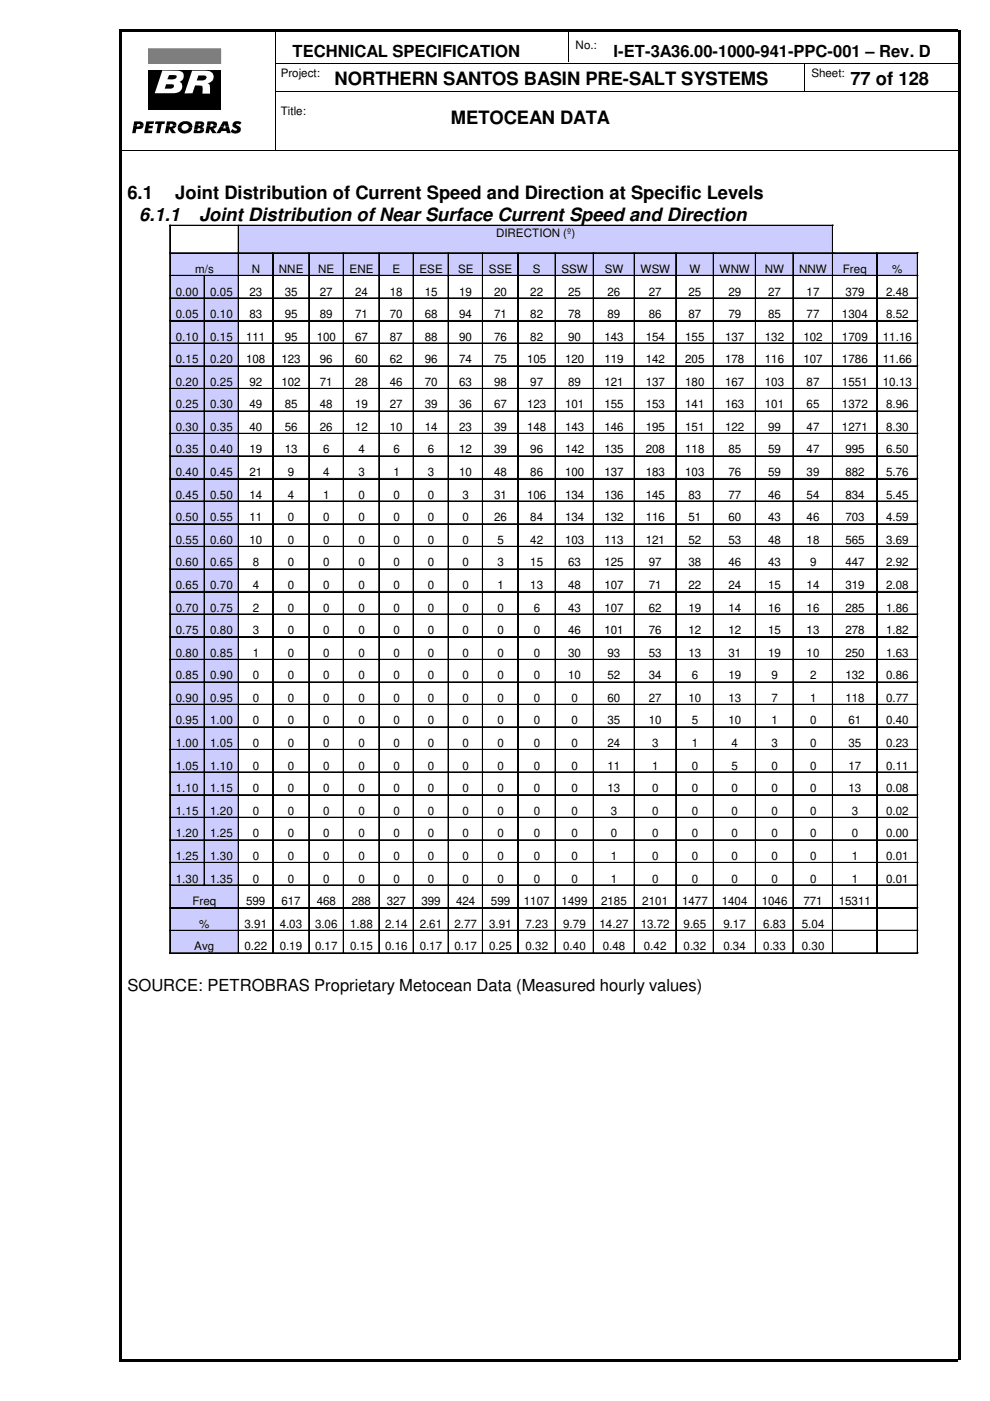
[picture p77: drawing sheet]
<svg xmlns="http://www.w3.org/2000/svg" width="210mm" height="297mm" viewBox="0 0 210 297" stroke-linecap="round" stroke-linejoin="round" font-family="sans-serif">
<defs><g id="words">
<g font-size="3.9">
<text x="71" y="18.1">NORTHERN SANTOS BASIN PRE-SALT SYSTEMS</text>
<text x="180.3" y="18.1">77 of 128</text>
<text x="95.6" y="26.2">METOCEAN DATA</text>
<text x="27" y="42.3">6.1</text>
<text x="29.5" y="46.9">6.1.1</text>
<text x="37.2" y="42.3">Joint Distribution of Current Speed and Direction at Specific Levels</text>
<text x="42.2" y="46.9">Joint Distribution of Near Surface Current Speed and Direction</text>
</g>
<g font-size="3.5">
<text x="62" y="12.1">TECHNICAL SPECIFICATION</text>
<text x="130.1" y="12.1">I-ET-3A36.00-1000-941-PPC-001 – Rev. D</text>
<text x="27" y="210">SOURCE: PETROBRAS Proprietary Metocean Data (Measured hourly values)</text>
</g>
<g font-size="2.5">
<text x="122" y="10.3">No.:</text>
<text x="59.5" y="16.3">Project:</text>
<text x="172" y="16.3">Sheet:</text>
<text x="59.5" y="24.5">Title:</text>
<text x="105.2" y="50.2">DIRECTION (º)</text>
<text x="41.4" y="57.8">m/s</text>
<text x="53.4" y="57.8">N</text>
<text x="59.1" y="57.8">NNE</text>
<text x="67.5" y="57.8">NE</text>
<text x="74.1" y="57.8">ENE</text>
<text x="83.2" y="57.8">E</text>
<text x="88.9" y="57.8">ESE</text>
<text x="97.1" y="57.8">SE</text>
<text x="103.7" y="57.8">SSE</text>
<text x="113" y="57.8">S</text>
<text x="119" y="57.8">SSW</text>
<text x="128.2" y="57.8">SW</text>
<text x="135.8" y="57.8">WSW</text>
<text x="146.2" y="57.8">W</text>
<text x="152.6" y="57.8">WNW</text>
<text x="162.2" y="57.8">NW</text>
<text x="169.5" y="57.8">NNW</text>
<text x="178.7" y="57.8">Freq</text>
<text x="189.2" y="57.8">%</text>
<text x="37.3" y="62.7">0.00</text>
<text x="44.6" y="62.7">0.05</text>
<text x="52.9" y="62.7">23</text>
<text x="60.4" y="62.7">35</text>
<text x="67.8" y="62.7">27</text>
<text x="75.3" y="62.7">24</text>
<text x="82.7" y="62.7">18</text>
<text x="90" y="62.7">15</text>
<text x="97.4" y="62.7">19</text>
<text x="104.8" y="62.7">20</text>
<text x="112.4" y="62.7">22</text>
<text x="120.5" y="62.7">25</text>
<text x="128.8" y="62.7">26</text>
<text x="137.6" y="62.7">27</text>
<text x="146" y="62.7">25</text>
<text x="154.4" y="62.7">29</text>
<text x="162.9" y="62.7">27</text>
<text x="171" y="62.7">17</text>
<text x="179.2" y="62.7">379</text>
<text x="187.9" y="62.7">2.48</text>
<text x="37.3" y="67.4">0.05</text>
<text x="44.6" y="67.4">0.10</text>
<text x="52.9" y="67.4">83</text>
<text x="60.4" y="67.4">95</text>
<text x="67.8" y="67.4">89</text>
<text x="75.3" y="67.4">71</text>
<text x="82.7" y="67.4">70</text>
<text x="90" y="67.4">68</text>
<text x="97.4" y="67.4">94</text>
<text x="104.8" y="67.4">71</text>
<text x="112.4" y="67.4">82</text>
<text x="120.5" y="67.4">78</text>
<text x="128.8" y="67.4">89</text>
<text x="137.6" y="67.4">86</text>
<text x="146" y="67.4">87</text>
<text x="154.4" y="67.4">79</text>
<text x="162.9" y="67.4">85</text>
<text x="171" y="67.4">77</text>
<text x="178.5" y="67.4">1304</text>
<text x="187.9" y="67.4">8.52</text>
<text x="37.3" y="72.2">0.10</text>
<text x="37.3" y="77">0.15</text>
<text x="44.6" y="72.2">0.15</text>
<text x="44.6" y="77">0.20</text>
<text x="52.2" y="72.2">111</text>
<text x="52.2" y="77">108</text>
<text x="59.7" y="77">123</text>
<text x="60.4" y="72.2">95</text>
<text x="67.1" y="72.2">100</text>
<text x="67.8" y="77">96</text>
<text x="75.3" y="72.2">67</text>
<text x="75.3" y="77">60</text>
<text x="82.7" y="72.2">87</text>
<text x="82.7" y="77">62</text>
<text x="90" y="72.2">88</text>
<text x="90" y="77">96</text>
<text x="97.4" y="72.2">90</text>
<text x="97.4" y="77">74</text>
<text x="104.8" y="72.2">76</text>
<text x="104.8" y="77">75</text>
<text x="111.8" y="77">105</text>
<text x="112.4" y="72.2">82</text>
<text x="119.8" y="77">120</text>
<text x="120.5" y="72.2">90</text>
<text x="128.1" y="77">119</text>
<text x="128.1" y="72.2">143</text>
<text x="136.9" y="77">142</text>
<text x="136.9" y="72.2">154</text>
<text x="145.3" y="72.2">155</text>
<text x="145.3" y="77">205</text>
<text x="153.8" y="77">178</text>
<text x="153.8" y="72.2">137</text>
<text x="162.2" y="72.2">132</text>
<text x="162.2" y="77">116</text>
<text x="170.3" y="72.2">102</text>
<text x="170.3" y="77">107</text>
<text x="178.5" y="72.2">1709</text>
<text x="178.5" y="77">1786</text>
<text x="187.2" y="72.2">11.16</text>
<text x="187.2" y="77">11.66</text>
<text x="37.3" y="81.8">0.20</text>
<text x="44.6" y="81.8">0.25</text>
<text x="52.9" y="81.8">92</text>
<text x="59.7" y="81.8">102</text>
<text x="67.8" y="81.8">71</text>
<text x="75.3" y="81.8">28</text>
<text x="82.7" y="81.8">46</text>
<text x="90" y="81.8">70</text>
<text x="97.4" y="81.8">63</text>
<text x="104.8" y="81.8">98</text>
<text x="112.4" y="81.8">97</text>
<text x="120.5" y="81.8">89</text>
<text x="128.1" y="81.8">121</text>
<text x="136.9" y="81.8">137</text>
<text x="145.3" y="81.8">180</text>
<text x="153.8" y="81.8">167</text>
<text x="162.2" y="81.8">103</text>
<text x="171" y="81.8">87</text>
<text x="178.5" y="81.8">1551</text>
<text x="187.2" y="81.8">10.13</text>
<text x="37.3" y="86.5">0.25</text>
<text x="44.6" y="86.5">0.30</text>
<text x="52.9" y="86.5">49</text>
<text x="60.4" y="86.5">85</text>
<text x="67.8" y="86.5">48</text>
<text x="75.3" y="86.5">19</text>
<text x="82.7" y="86.5">27</text>
<text x="90" y="86.5">39</text>
<text x="97.4" y="86.5">36</text>
<text x="104.8" y="86.5">67</text>
<text x="111.8" y="86.5">123</text>
<text x="119.8" y="86.5">101</text>
<text x="128.1" y="86.5">155</text>
<text x="136.9" y="86.5">153</text>
<text x="145.3" y="86.5">141</text>
<text x="153.8" y="86.5">163</text>
<text x="162.2" y="86.5">101</text>
<text x="171" y="86.5">65</text>
<text x="178.5" y="86.5">1372</text>
<text x="187.9" y="86.5">8.96</text>
<text x="37.3" y="91.3">0.30</text>
<text x="44.6" y="91.3">0.35</text>
<text x="52.9" y="91.3">40</text>
<text x="60.4" y="91.3">56</text>
<text x="67.8" y="91.3">26</text>
<text x="75.3" y="91.3">12</text>
<text x="82.7" y="91.3">10</text>
<text x="90" y="91.3">14</text>
<text x="97.4" y="91.3">23</text>
<text x="104.8" y="91.3">39</text>
<text x="111.8" y="91.3">148</text>
<text x="119.8" y="91.3">143</text>
<text x="128.1" y="91.3">146</text>
<text x="136.9" y="91.3">195</text>
<text x="145.3" y="91.3">151</text>
<text x="153.8" y="91.3">122</text>
<text x="162.9" y="91.3">99</text>
<text x="171" y="91.3">47</text>
<text x="178.5" y="91.3">1271</text>
<text x="187.9" y="91.3">8.30</text>
<text x="37.3" y="96.1">0.35</text>
<text x="37.3" y="100.9">0.40</text>
<text x="44.6" y="96.1">0.40</text>
<text x="44.6" y="100.9">0.45</text>
<text x="52.9" y="96.1">19</text>
<text x="52.9" y="100.9">21</text>
<text x="60.4" y="96.1">13</text>
<text x="61" y="100.9">9</text>
<text x="68.5" y="100.9">4</text>
<text x="68.5" y="96.1">6</text>
<text x="76" y="100.9">3</text>
<text x="76" y="96.1">4</text>
<text x="83.4" y="100.9">1</text>
<text x="83.4" y="96.1">6</text>
<text x="90.7" y="96.1">6</text>
<text x="90.7" y="100.9">3</text>
<text x="97.4" y="96.1">12</text>
<text x="97.4" y="100.9">10</text>
<text x="104.8" y="100.9">48</text>
<text x="104.8" y="96.1">39</text>
<text x="112.4" y="96.1">96</text>
<text x="112.4" y="100.9">86</text>
<text x="119.8" y="100.9">100</text>
<text x="119.8" y="96.1">142</text>
<text x="128.1" y="96.1">135</text>
<text x="128.1" y="100.9">137</text>
<text x="136.9" y="100.9">183</text>
<text x="136.9" y="96.1">208</text>
<text x="145.3" y="100.9">103</text>
<text x="145.3" y="96.1">118</text>
<text x="154.4" y="100.9">76</text>
<text x="154.4" y="96.1">85</text>
<text x="162.9" y="100.9">59</text>
<text x="162.9" y="96.1">59</text>
<text x="171" y="100.9">39</text>
<text x="171" y="96.1">47</text>
<text x="179.2" y="100.9">882</text>
<text x="179.2" y="96.1">995</text>
<text x="187.9" y="96.1">6.50</text>
<text x="187.9" y="100.9">5.76</text>
<text x="37.3" y="105.7">0.45</text>
<text x="44.6" y="105.7">0.50</text>
<text x="52.9" y="105.7">14</text>
<text x="61" y="105.7">4</text>
<text x="68.5" y="105.7">1</text>
<text x="76" y="105.7">0</text>
<text x="83.4" y="105.7">0</text>
<text x="90.7" y="105.7">0</text>
<text x="98.1" y="105.7">3</text>
<text x="104.8" y="105.7">31</text>
<text x="111.8" y="105.7">106</text>
<text x="119.8" y="105.7">134</text>
<text x="128.1" y="105.7">136</text>
<text x="136.9" y="105.7">145</text>
<text x="146" y="105.7">83</text>
<text x="154.4" y="105.7">77</text>
<text x="162.9" y="105.7">46</text>
<text x="171" y="105.7">54</text>
<text x="179.2" y="105.7">834</text>
<text x="187.9" y="105.7">5.45</text>
<text x="37.3" y="110.5">0.50</text>
<text x="44.6" y="110.5">0.55</text>
<text x="52.9" y="110.5">11</text>
<text x="61" y="110.5">0</text>
<text x="68.5" y="110.5">0</text>
<text x="76" y="110.5">0</text>
<text x="83.4" y="110.5">0</text>
<text x="90.7" y="110.5">0</text>
<text x="98.1" y="110.5">0</text>
<text x="104.8" y="110.5">26</text>
<text x="112.4" y="110.5">84</text>
<text x="119.8" y="110.5">134</text>
<text x="128.1" y="110.5">132</text>
<text x="136.9" y="110.5">116</text>
<text x="146" y="110.5">51</text>
<text x="154.4" y="110.5">60</text>
<text x="162.9" y="110.5">43</text>
<text x="171" y="110.5">46</text>
<text x="179.2" y="110.5">703</text>
<text x="187.9" y="110.5">4.59</text>
<text x="37.3" y="115.3">0.55</text>
<text x="44.6" y="115.3">0.60</text>
<text x="52.9" y="115.3">10</text>
<text x="61" y="115.3">0</text>
<text x="68.5" y="115.3">0</text>
<text x="76" y="115.3">0</text>
<text x="83.4" y="115.3">0</text>
<text x="90.7" y="115.3">0</text>
<text x="98.1" y="115.3">0</text>
<text x="105.5" y="115.3">5</text>
<text x="112.4" y="115.3">42</text>
<text x="119.8" y="115.3">103</text>
<text x="128.1" y="115.3">113</text>
<text x="136.9" y="115.3">121</text>
<text x="146" y="115.3">52</text>
<text x="154.4" y="115.3">53</text>
<text x="162.9" y="115.3">48</text>
<text x="171" y="115.3">18</text>
<text x="179.2" y="115.3">565</text>
<text x="187.9" y="115.3">3.69</text>
<text x="37.3" y="120.1">0.60</text>
<text x="37.3" y="124.9">0.65</text>
<text x="44.6" y="120.1">0.65</text>
<text x="44.6" y="124.9">0.70</text>
<text x="53.6" y="120.1">8</text>
<text x="53.6" y="124.9">4</text>
<text x="61" y="120.1">0</text>
<text x="61" y="124.9">0</text>
<text x="68.5" y="120.1">0</text>
<text x="68.5" y="124.9">0</text>
<text x="76" y="120.1">0</text>
<text x="76" y="124.9">0</text>
<text x="83.4" y="120.1">0</text>
<text x="83.4" y="124.9">0</text>
<text x="90.7" y="120.1">0</text>
<text x="90.7" y="124.9">0</text>
<text x="98.1" y="120.1">0</text>
<text x="98.1" y="124.9">0</text>
<text x="105.5" y="120.1">3</text>
<text x="105.5" y="124.9">1</text>
<text x="112.4" y="120.1">15</text>
<text x="112.4" y="124.9">13</text>
<text x="120.5" y="120.1">63</text>
<text x="120.5" y="124.9">48</text>
<text x="128.1" y="120.1">125</text>
<text x="128.1" y="124.9">107</text>
<text x="137.6" y="120.1">97</text>
<text x="137.6" y="124.9">71</text>
<text x="146" y="120.1">38</text>
<text x="146" y="124.9">22</text>
<text x="154.4" y="120.1">46</text>
<text x="154.4" y="124.9">24</text>
<text x="162.9" y="120.1">43</text>
<text x="162.9" y="124.9">15</text>
<text x="171" y="124.9">14</text>
<text x="171.7" y="120.1">9</text>
<text x="179.2" y="124.9">319</text>
<text x="179.2" y="120.1">447</text>
<text x="187.9" y="124.9">2.08</text>
<text x="187.9" y="120.1">2.92</text>
<text x="37.3" y="129.7">0.70</text>
<text x="44.6" y="129.7">0.75</text>
<text x="53.6" y="129.7">2</text>
<text x="61" y="129.7">0</text>
<text x="68.5" y="129.7">0</text>
<text x="76" y="129.7">0</text>
<text x="83.4" y="129.7">0</text>
<text x="90.7" y="129.7">0</text>
<text x="98.1" y="129.7">0</text>
<text x="105.5" y="129.7">0</text>
<text x="113.2" y="129.7">6</text>
<text x="120.5" y="129.7">43</text>
<text x="128.1" y="129.7">107</text>
<text x="137.6" y="129.7">62</text>
<text x="146" y="129.7">19</text>
<text x="154.4" y="129.7">14</text>
<text x="162.9" y="129.7">16</text>
<text x="171" y="129.7">16</text>
<text x="179.2" y="129.7">285</text>
<text x="187.9" y="129.7">1.86</text>
<text x="37.3" y="134.5">0.75</text>
<text x="44.6" y="134.5">0.80</text>
<text x="53.6" y="134.5">3</text>
<text x="61" y="134.5">0</text>
<text x="68.5" y="134.5">0</text>
<text x="76" y="134.5">0</text>
<text x="83.4" y="134.5">0</text>
<text x="90.7" y="134.5">0</text>
<text x="98.1" y="134.5">0</text>
<text x="105.5" y="134.5">0</text>
<text x="113.2" y="134.5">0</text>
<text x="120.5" y="134.5">46</text>
<text x="128.1" y="134.5">101</text>
<text x="137.6" y="134.5">76</text>
<text x="146" y="134.5">12</text>
<text x="154.4" y="134.5">12</text>
<text x="162.9" y="134.5">15</text>
<text x="171" y="134.5">13</text>
<text x="179.2" y="134.5">278</text>
<text x="187.9" y="134.5">1.82</text>
<text x="37.3" y="139.2">0.80</text>
<text x="44.6" y="139.2">0.85</text>
<text x="53.6" y="139.2">1</text>
<text x="61" y="139.2">0</text>
<text x="68.5" y="139.2">0</text>
<text x="76" y="139.2">0</text>
<text x="83.4" y="139.2">0</text>
<text x="90.7" y="139.2">0</text>
<text x="98.1" y="139.2">0</text>
<text x="105.5" y="139.2">0</text>
<text x="113.2" y="139.2">0</text>
<text x="120.5" y="139.2">30</text>
<text x="128.8" y="139.2">93</text>
<text x="137.6" y="139.2">53</text>
<text x="146" y="139.2">13</text>
<text x="154.4" y="139.2">31</text>
<text x="162.9" y="139.2">19</text>
<text x="171" y="139.2">10</text>
<text x="179.2" y="139.2">250</text>
<text x="187.9" y="139.2">1.63</text>
<text x="37.3" y="144">0.85</text>
<text x="37.3" y="148.8">0.90</text>
<text x="44.6" y="144">0.90</text>
<text x="44.6" y="148.8">0.95</text>
<text x="53.6" y="144">0</text>
<text x="53.6" y="148.8">0</text>
<text x="61" y="144">0</text>
<text x="61" y="148.8">0</text>
<text x="68.5" y="144">0</text>
<text x="68.5" y="148.8">0</text>
<text x="76" y="144">0</text>
<text x="76" y="148.8">0</text>
<text x="83.4" y="144">0</text>
<text x="83.4" y="148.8">0</text>
<text x="90.7" y="144">0</text>
<text x="90.7" y="148.8">0</text>
<text x="98.1" y="144">0</text>
<text x="98.1" y="148.8">0</text>
<text x="105.5" y="144">0</text>
<text x="105.5" y="148.8">0</text>
<text x="113.2" y="144">0</text>
<text x="113.2" y="148.8">0</text>
<text x="120.5" y="144">10</text>
<text x="121.2" y="148.8">0</text>
<text x="128.8" y="148.8">60</text>
<text x="128.8" y="144">52</text>
<text x="137.6" y="148.8">27</text>
<text x="137.6" y="144">34</text>
<text x="146" y="148.8">10</text>
<text x="146.7" y="144">6</text>
<text x="154.4" y="144">19</text>
<text x="154.4" y="148.8">13</text>
<text x="163.6" y="144">9</text>
<text x="163.6" y="148.8">7</text>
<text x="171.7" y="144">2</text>
<text x="171.7" y="148.8">1</text>
<text x="179.2" y="144">132</text>
<text x="179.2" y="148.8">118</text>
<text x="187.9" y="144">0.86</text>
<text x="187.9" y="148.8">0.77</text>
<text x="37.3" y="153.6">0.95</text>
<text x="44.6" y="153.6">1.00</text>
<text x="53.6" y="153.6">0</text>
<text x="61" y="153.6">0</text>
<text x="68.5" y="153.6">0</text>
<text x="76" y="153.6">0</text>
<text x="83.4" y="153.6">0</text>
<text x="90.7" y="153.6">0</text>
<text x="98.1" y="153.6">0</text>
<text x="105.5" y="153.6">0</text>
<text x="113.2" y="153.6">0</text>
<text x="121.2" y="153.6">0</text>
<text x="128.8" y="153.6">35</text>
<text x="137.6" y="153.6">10</text>
<text x="146.7" y="153.6">5</text>
<text x="154.4" y="153.6">10</text>
<text x="163.6" y="153.6">1</text>
<text x="171.7" y="153.6">0</text>
<text x="179.9" y="153.6">61</text>
<text x="187.9" y="153.6">0.40</text>
<text x="37.3" y="158.4">1.00</text>
<text x="44.6" y="158.4">1.05</text>
<text x="53.6" y="158.4">0</text>
<text x="61" y="158.4">0</text>
<text x="68.5" y="158.4">0</text>
<text x="76" y="158.4">0</text>
<text x="83.4" y="158.4">0</text>
<text x="90.7" y="158.4">0</text>
<text x="98.1" y="158.4">0</text>
<text x="105.5" y="158.4">0</text>
<text x="113.2" y="158.4">0</text>
<text x="121.2" y="158.4">0</text>
<text x="128.8" y="158.4">24</text>
<text x="138.3" y="158.4">3</text>
<text x="146.7" y="158.4">1</text>
<text x="155.1" y="158.4">4</text>
<text x="163.6" y="158.4">3</text>
<text x="171.7" y="158.4">0</text>
<text x="179.9" y="158.4">35</text>
<text x="187.9" y="158.4">0.23</text>
<text x="37.3" y="163.2">1.05</text>
<text x="37.3" y="167.9">1.10</text>
<text x="44.6" y="163.2">1.10</text>
<text x="44.6" y="167.9">1.15</text>
<text x="53.6" y="163.2">0</text>
<text x="53.6" y="167.9">0</text>
<text x="61" y="163.2">0</text>
<text x="61" y="167.9">0</text>
<text x="68.5" y="163.2">0</text>
<text x="68.5" y="167.9">0</text>
<text x="76" y="163.2">0</text>
<text x="76" y="167.9">0</text>
<text x="83.4" y="163.2">0</text>
<text x="83.4" y="167.9">0</text>
<text x="90.7" y="163.2">0</text>
<text x="90.7" y="167.9">0</text>
<text x="98.1" y="163.2">0</text>
<text x="98.1" y="167.9">0</text>
<text x="105.5" y="163.2">0</text>
<text x="105.5" y="167.9">0</text>
<text x="113.2" y="163.2">0</text>
<text x="113.2" y="167.9">0</text>
<text x="121.2" y="163.2">0</text>
<text x="121.2" y="167.9">0</text>
<text x="128.8" y="163.2">11</text>
<text x="128.8" y="167.9">13</text>
<text x="138.3" y="163.2">1</text>
<text x="138.3" y="167.9">0</text>
<text x="146.7" y="163.2">0</text>
<text x="146.7" y="167.9">0</text>
<text x="155.1" y="163.2">5</text>
<text x="155.1" y="167.9">0</text>
<text x="163.6" y="163.2">0</text>
<text x="163.6" y="167.9">0</text>
<text x="171.7" y="163.2">0</text>
<text x="171.7" y="167.9">0</text>
<text x="179.9" y="163.2">17</text>
<text x="179.9" y="167.9">13</text>
<text x="187.9" y="163.2">0.11</text>
<text x="187.9" y="167.9">0.08</text>
<text x="37.3" y="172.7">1.15</text>
<text x="44.6" y="172.7">1.20</text>
<text x="53.6" y="172.7">0</text>
<text x="61" y="172.7">0</text>
<text x="68.5" y="172.7">0</text>
<text x="76" y="172.7">0</text>
<text x="83.4" y="172.7">0</text>
<text x="90.7" y="172.7">0</text>
<text x="98.1" y="172.7">0</text>
<text x="105.5" y="172.7">0</text>
<text x="113.2" y="172.7">0</text>
<text x="121.2" y="172.7">0</text>
<text x="129.5" y="172.7">3</text>
<text x="138.3" y="172.7">0</text>
<text x="146.7" y="172.7">0</text>
<text x="155.1" y="172.7">0</text>
<text x="163.6" y="172.7">0</text>
<text x="171.7" y="172.7">0</text>
<text x="180.6" y="172.7">3</text>
<text x="187.9" y="172.7">0.02</text>
<text x="37.3" y="177.5">1.20</text>
<text x="44.6" y="177.5">1.25</text>
<text x="53.6" y="177.5">0</text>
<text x="61" y="177.5">0</text>
<text x="68.5" y="177.5">0</text>
<text x="76" y="177.5">0</text>
<text x="83.4" y="177.5">0</text>
<text x="90.7" y="177.5">0</text>
<text x="98.1" y="177.5">0</text>
<text x="105.5" y="177.5">0</text>
<text x="113.2" y="177.5">0</text>
<text x="121.2" y="177.5">0</text>
<text x="129.5" y="177.5">0</text>
<text x="138.3" y="177.5">0</text>
<text x="146.7" y="177.5">0</text>
<text x="155.1" y="177.5">0</text>
<text x="163.6" y="177.5">0</text>
<text x="171.7" y="177.5">0</text>
<text x="180.6" y="177.5">0</text>
<text x="187.9" y="177.5">0.00</text>
<text x="37.3" y="182.3">1.25</text>
<text x="44.6" y="182.3">1.30</text>
<text x="53.6" y="182.3">0</text>
<text x="61" y="182.3">0</text>
<text x="68.5" y="182.3">0</text>
<text x="76" y="182.3">0</text>
<text x="83.4" y="182.3">0</text>
<text x="90.7" y="182.3">0</text>
<text x="98.1" y="182.3">0</text>
<text x="105.5" y="182.3">0</text>
<text x="113.2" y="182.3">0</text>
<text x="121.2" y="182.3">0</text>
<text x="129.5" y="182.3">1</text>
<text x="138.3" y="182.3">0</text>
<text x="146.7" y="182.3">0</text>
<text x="155.1" y="182.3">0</text>
<text x="163.6" y="182.3">0</text>
<text x="171.7" y="182.3">0</text>
<text x="180.6" y="182.3">1</text>
<text x="187.9" y="182.3">0.01</text>
<text x="37.3" y="187.1">1.30</text>
<text x="40.8" y="191.9">Freq</text>
<text x="44.6" y="187.1">1.35</text>
<text x="52.2" y="191.9">599</text>
<text x="53.6" y="187.1">0</text>
<text x="59.7" y="191.9">617</text>
<text x="61" y="187.1">0</text>
<text x="67.1" y="191.9">468</text>
<text x="68.5" y="187.1">0</text>
<text x="74.6" y="191.9">288</text>
<text x="76" y="187.1">0</text>
<text x="82" y="191.9">327</text>
<text x="83.4" y="187.1">0</text>
<text x="89.4" y="191.9">399</text>
<text x="90.7" y="187.1">0</text>
<text x="96.7" y="191.9">424</text>
<text x="98.1" y="187.1">0</text>
<text x="104.1" y="191.9">599</text>
<text x="105.5" y="187.1">0</text>
<text x="111.1" y="191.9">1107</text>
<text x="113.2" y="187.1">0</text>
<text x="119.1" y="191.9">1499</text>
<text x="121.2" y="187.1">0</text>
<text x="127.5" y="191.9">2185</text>
<text x="129.5" y="187.1">1</text>
<text x="136.2" y="191.9">2101</text>
<text x="138.3" y="187.1">0</text>
<text x="144.6" y="191.9">1477</text>
<text x="146.7" y="187.1">0</text>
<text x="153" y="191.9">1404</text>
<text x="155.1" y="187.1">0</text>
<text x="161.5" y="191.9">1046</text>
<text x="163.6" y="187.1">0</text>
<text x="170.3" y="191.9">771</text>
<text x="171.7" y="187.1">0</text>
<text x="177.8" y="191.9">15311</text>
<text x="180.6" y="187.1">1</text>
<text x="187.9" y="187.1">0.01</text>
<text x="42.2" y="196.7">%</text>
<text x="51.9" y="196.7">3.91</text>
<text x="59.3" y="196.7">4.03</text>
<text x="66.8" y="196.7">3.06</text>
<text x="74.3" y="196.7">1.88</text>
<text x="81.7" y="196.7">2.14</text>
<text x="89" y="196.7">2.61</text>
<text x="96.4" y="196.7">2.77</text>
<text x="103.7" y="196.7">3.91</text>
<text x="111.4" y="196.7">7.23</text>
<text x="119.4" y="196.7">9.79</text>
<text x="127.1" y="196.7">14.27</text>
<text x="135.8" y="196.7">13.72</text>
<text x="144.9" y="196.7">9.65</text>
<text x="153.4" y="196.7">9.17</text>
<text x="161.8" y="196.7">6.83</text>
<text x="170" y="196.7">5.04</text>
<text x="41.2" y="201.5">Avg</text>
<text x="51.9" y="201.5">0.22</text>
<text x="59.3" y="201.5">0.19</text>
<text x="66.8" y="201.5">0.17</text>
<text x="74.3" y="201.5">0.15</text>
<text x="81.7" y="201.5">0.16</text>
<text x="89" y="201.5">0.17</text>
<text x="96.4" y="201.5">0.17</text>
<text x="103.7" y="201.5">0.25</text>
<text x="111.4" y="201.5">0.32</text>
<text x="119.4" y="201.5">0.40</text>
<text x="127.8" y="201.5">0.48</text>
<text x="136.5" y="201.5">0.42</text>
<text x="144.9" y="201.5">0.32</text>
<text x="153.4" y="201.5">0.34</text>
<text x="161.8" y="201.5">0.33</text>
<text x="170" y="201.5">0.30</text>
</g>
</g></defs>
<path d="M25.4 6.3h177.8v.5h-177.8zM25.4 288.2h177.8v.6h-177.8zM25.4 6.3h.5v281.9h-.5zM203.1 6.3h.5v281.9h-.5z" fill="#000"/>
<path d="M58.4 13.4h144.8M58.4 19.4h144.8M58.5 6.3v25.4M120.5 6.3v6.9M170.5 13.3v6.1M25.4 31.8h177.8" fill="none" stroke="#000" stroke-width=".21"/>
<path d="M31.5 15h15.3v8.4h-15.3z" fill-rule="evenodd" fill="#000"/>
<path d="M40.7 15h2.9a1.36 1.36 0 0 1 1.7 1.1 1.36 1.36 0 0 1-1.2 1.6h-.1l.4 .2 .1 .3v1.7h-1.6v-1.6l-.7-.2h-.8l-.6 1.7h-1.7z" fill-rule="evenodd" fill="#fff"/>
<path d="M31.5 10.3h15.3v3.2h-15.3z" fill-rule="evenodd" fill="#7f7f7f"/>
<path d="M31.5 10.3h15.3v3.2h-15.3z" fill="none" stroke="#7f7f7f" stroke-width=".21"/>
<path d="M42.1 16h1a.5 .5 0 0 1 .7 .4 .5 .5 0 0 1-.5 .6l-1.6 .1z" fill-rule="evenodd" fill="#000"/>
<path d="M34.4 14.9l3.2 .1a1.23 1.23 0 0 1 1.3 1 1.23 1.23 0 0 1-.8 1.4 1.17 1.17 0 0 1 .6 1.1 1.17 1.17 0 0 1-.8 1l-.9 .3h-4.2z" fill-rule="evenodd" fill="#fff"/>
<g fill="#000">
<path d="M35.2 17.9h.8a.52 .52 0 0 1 .6 0 .52 .52 0 0 1 .1 .6l-.5 .3h-1.3z" fill-rule="evenodd"/>
<path d="M35.9 15.9h1a.45 .45 0 0 1 .6 .4 .45 .45 0 0 1-.6 .5h-1.4z" fill-rule="evenodd"/>
<path d="M28.4 25.7l1.6 .1 .4 .4v.3h-.7l-.2-.2h-.4l-.1 .2h-.7z" fill-rule="evenodd"/>
<path d="M28.3 26.5h.7v.3h.5l.2-.3h.7a.99 .99 0 0 1-1.3 .8h-.2l-.2 .9h-.7z" fill-rule="evenodd"/>
<path d="M31 25.7h1.7l-.1 .6h-.9l-.1 .4h.8l-.1 .5h-.8v.5h.8l-.1 .5h-1.6z" fill-rule="evenodd"/>
<path d="M33 25.7h2l-.1 .6h-.6l-.4 1.9h-.8l.4-1.9h-.6z" fill-rule="evenodd"/>
<path d="M35.4 25.7l1.6 .1 .3 .2 .1 .6h-.7v-.2l-.3-.2h-.3l-.1 .4h-.7z" fill-rule="evenodd"/>
<path d="M35.3 26.6h.7l-.1 .3h.5l.3-.3h.7l-.3 .5-.5 .2 .7 .9h-.9l-.5-.9-.2 .9h-.7z" fill-rule="evenodd"/>
<path d="M38.1 26.2l.2-.2a1.61 1.61 0 0 1 2.5 .8v.2h-.8a.77 .77 0 0 0-.8-.7 .77 .77 0 0 0-.7 .7h-.8z" fill-rule="evenodd"/>
<path d="M37.7 27h.8a.76 .76 0 0 0 .7 .7 .76 .76 0 0 0 .8-.7h.8a1.6 1.6 0 0 1-1.5 1.3 1.6 1.6 0 0 1-1.6-1z" fill-rule="evenodd"/>
<path d="M41.3 26.5h.8l-.1 .2h.4l.2-.2h.7l-.3 .3-.3 .1 .4 .2 .2 .4h-.8l-.1-.3h-.4l-.1 .3h-.8z" fill-rule="evenodd"/>
<path d="M41.1 27.5h.8l-.1 .3 .5-.1 .2-.2h.8v.2l-.4 .4-.3 .1h-1.6z" fill-rule="evenodd"/>
<path d="M41.5 25.7l1.5 .1 .3 .3v.3l-.7 .1-.1-.3h-.4v.3h-.8z" fill-rule="evenodd"/>
<path d="M44 25.7l1.6 .1 .3 .3 .1 .5h-.7l-.3-.4h-.3l-.1 .4h-.7z" fill-rule="evenodd"/>
<path d="M43.9 26.6h.7l-.1 .3a.52 .52 0 0 0 .8-.3h.7l-.4 .5-.4 .2 .7 .9h-.9l-.5-.9-.2 .9h-.7z" fill-rule="evenodd"/>
<path d="M47.3 25.7h1l.2 1.1h-.7l-.1-.5-.2 .5h-.8z" fill-rule="evenodd"/>
<path d="M46.7 26.8h.8l-.2 .4h.6l-.1-.4h.7l.4 1.4h-.8l-.1-.4h-1l-.3 .4h-.8z" fill-rule="evenodd"/>
<path d="M49.6 25.9l.4-.2 .9 .1 .3 .2-.4 .5a.37 .37 0 0 0-.4-.3 .37 .37 0 0 0-.3 .3l.1 .1a.85 .85 0 0 1 .9 .9 .85 .85 0 0 1-1 .8l-.7-.1-.5-.3 .4-.6a.57 .57 0 0 0 .5 .4 .57 .57 0 0 0 .5-.3l-.4-.2a.74 .74 0 0 1-.3-1.3z" fill-rule="evenodd"/>
</g>
<g fill="#fff">
<path d="M26.8 9.6h.3v.3h-.3z"/>
<path d="M27.1 9.6h28.1v.3h-28.1z"/>
<path d="M55.2 9.6h.3v.3h-.3z"/>
<path d="M26.8 28.7h.3v.2h-.3z"/>
<path d="M27.1 28.7h28.1v.2h-28.1z"/>
<path d="M55.2 28.7h.3v.2h-.3z"/>
<path d="M26.8 9.9h.3v18.8h-.3z"/>
<path d="M55.2 9.9h.3v18.8h-.3z"/>
</g>
<g fill="#ccf">
<path d="M50.6 47.9h125.9v5.7h-125.9z"/>
<path d="M51.9 47.9h123.5v2.9h-123.5z"/>
<path d="M51.9 50.8h123.5v2.8h-123.5z"/>
</g>
<path d="M36 47.8h.2v.1h-.2zM50.5 47.8h.2v.1h-.2zM176.5 47.8h.2v.1h-.2z" fill="#000"/>
<path d="M36.1 47.9v5.7M36.2 47.8h14.3M50.5 47.8v5.8M50.6 47.9v5.7M50.7 47.8h125.8M176.5 47.8v5.8M176.6 47.9v5.7M176.7 47.8h-140.7v5.8" fill="none" stroke="#000" stroke-width=".21"/>
<g fill="#ccf">
<path d="M36.1 53.8h14.4v4.6h-14.4z"/>
<path d="M37.3 55.5h12.1v2.9h-12.1z"/>
<path d="M50.6 53.8h7.2v4.6h-7.2z"/>
<path d="M51.9 55.5h4.7v2.9h-4.7z"/>
<path d="M57.9 53.8h7.6v4.6h-7.6z"/>
<path d="M59.1 55.5h5.2v2.9h-5.2z"/>
<path d="M65.6 53.8h7.2v4.6h-7.2z"/>
<path d="M66.8 55.5h4.8v2.9h-4.8z"/>
<path d="M72.9 53.8h7.4v4.6h-7.4z"/>
<path d="M74.1 55.5h5.1v2.9h-5.1z"/>
<path d="M80.4 53.8h7.2v4.6h-7.2z"/>
<path d="M81.7 55.5h4.8v2.9h-4.8z"/>
<path d="M87.7 53.8h7.3v4.6h-7.3z"/>
<path d="M88.9 55.5h5v2.9h-5z"/>
<path d="M95.1 53.8h7.2v4.6h-7.2z"/>
<path d="M96.4 55.5h4.8v2.9h-4.8z"/>
<path d="M102.4 53.8h7.4v4.6h-7.4z"/>
<path d="M103.7 55.5h4.9v2.9h-4.9z"/>
<path d="M109.9 53.8h7.8v4.6h-7.8z"/>
<path d="M111.1 55.5h5.5v2.9h-5.5z"/>
<path d="M117.8 53.8h8v4.6h-8z"/>
<path d="M119 55.5h5.7v2.9h-5.7z"/>
<path d="M125.9 53.8h8.6v4.6h-8.6z"/>
<path d="M127.1 55.5h6.2v2.9h-6.2z"/>
<path d="M134.6 53.8h8.7v4.6h-8.7z"/>
<path d="M135.8 55.5h6.3v2.9h-6.3z"/>
<path d="M143.3 53.8h8v4.6h-8z"/>
<path d="M144.6 55.5h5.5v2.9h-5.5z"/>
<path d="M151.3 53.8h8.9v4.6h-8.9z"/>
<path d="M152.6 55.5h6.4v2.9h-6.4z"/>
<path d="M160.3 53.8h7.8v4.6h-7.8z"/>
<path d="M161.5 55.5h5.5v2.9h-5.5z"/>
<path d="M168.2 53.8h8.3v4.6h-8.3z"/>
<path d="M169.5 55.5h5.9v2.9h-5.9z"/>
<path d="M176.6 53.8h9.3v4.6h-9.3z"/>
<path d="M177.8 55.5h6.9v2.9h-6.9z"/>
<path d="M186 53.8h8.5v4.6h-8.5z"/>
<path d="M187.2 55.5h6.2v2.9h-6.2z"/>
</g>
<g fill="#000">
<path d="M36 53.6h.2v.2h-.2zM50.5 53.6h.2v.2h-.2zM57.8 53.6h.2v.2h-.2zM65.5 53.6h.2v.2h-.2zM72.8 53.6h.2v.2h-.2zM80.3 53.6h.2v.2h-.2zM87.6 53.6h.2v.2h-.2zM95 53.6h.2v.2h-.2zM102.3 53.6h.2v.2h-.2zM109.8 53.6h.1v.2h-.1zM117.7 53.6h.2v.2h-.2zM125.8 53.6h.2v.2h-.2z"/>
<path d="M134.5 53.6h.2v.2h-.2zM143.3 53.6h.2v.2h-.2zM151.3 53.6h.1v.2h-.1zM160.2 53.6h.2v.2h-.2zM168.1 53.6h.2v.2h-.2zM176.5 53.6h.2v.2h-.2zM176.7 53.6h.2v.2h-.2zM185.9 53.6h.2v.2h-.2zM194.5 53.6h.2v.2h-.2z"/>
</g>
<g fill="none" stroke="#000" stroke-width=".21">
<path d="M36.1 53.8v4.6M36.2 53.7h14.3M50.5 53.6v4.8M50.6 53.8v4.6M50.7 53.7h7.1M57.8 53.6v4.8M57.9 53.8v4.6M58 53.7h7.5M65.4 53.6v4.8M65.6 53.8v4.6M65.7 53.7h7.1M72.8 53.6v4.8"/>
<path d="M72.9 53.8v4.6M73 53.7h7.3M80.3 53.6v4.8M80.4 53.8v4.6M80.5 53.7h7.1M87.6 53.6v4.8M87.7 53.8v4.6M87.8 53.7h7.2M95 53.6v4.8M95.1 53.8v4.6M95.2 53.7h7.1M102.3 53.6v4.8"/>
<path d="M102.4 53.8v4.6M102.5 53.7h7.3M109.7 53.6v4.8M109.9 53.8v4.6M109.9 53.7h7.8M117.7 53.6v4.8M117.8 53.8v4.6M117.9 53.7h7.9M125.8 53.6v4.8M125.9 53.8v4.6M126 53.7h8.5M134.5 53.6v4.8"/>
<path d="M134.6 53.8v4.6M134.7 53.7h8.6M143.3 53.6v4.8M143.4 53.8v4.6M143.5 53.7h7.8M151.2 53.6v4.8M151.3 53.8v4.6M151.4 53.7h8.8M160.1 53.6v4.8M160.3 53.8v4.6M160.4 53.7h7.7M168.1 53.6v4.8"/>
<path d="M168.2 53.8v4.6M168.3 53.7h8.2M176.5 53.6v4.8M176.6 53.8v4.6M176.7 53.6v.2M176.9 53.7h9M185.8 53.6v4.8M186 53.8v4.6M186.1 53.7h8.4M194.5 53.6v4.8M194.6 53.8v4.6M194.6 53.6h-158.6v4.8"/>
</g>
<g fill="#ccf">
<path d="M36.1 58.5h7.1v4.7h-7.1z"/>
<path d="M37.3 60.3h4.8v2.9h-4.8z"/>
<path d="M43.3 58.5h7.2v4.7h-7.2z"/>
<path d="M44.6 60.3h4.8v2.9h-4.8z"/>
</g>
<g fill="#000">
<path d="M36 58.4h.2v.1h-.2zM43.3 58.4h.1v.1h-.1zM50.5 58.4h.2v.1h-.2zM57.8 58.4h.2v.1h-.2zM65.5 58.4h.2v.1h-.2zM72.8 58.4h.2v.1h-.2zM80.3 58.4h.2v.1h-.2zM87.6 58.4h.2v.1h-.2zM95 58.4h.2v.1h-.2zM102.3 58.4h.2v.1h-.2zM109.8 58.4h.1v.1h-.1zM117.7 58.4h.2v.1h-.2z"/>
<path d="M125.8 58.4h.2v.1h-.2zM134.5 58.4h.2v.1h-.2zM143.3 58.4h.2v.1h-.2zM151.3 58.4h.1v.1h-.1zM160.2 58.4h.2v.1h-.2zM168.1 58.4h.2v.1h-.2zM176.5 58.4h.2v.1h-.2zM185.9 58.4h.2v.1h-.2zM194.5 58.4h.2v.1h-.2z"/>
</g>
<g fill="none" stroke="#000" stroke-width=".21">
<path d="M36.1 58.5v4.7M36.2 58.5h7.1M43.3 58.4v4.8M43.3 58.5v4.7M43.4 58.5h7.1M50.5 58.4v4.8M50.6 58.5v4.7M50.7 58.5h7.1M57.8 58.4v4.8M57.9 58.5v4.7M58 58.5h7.5M65.4 58.4v4.8"/>
<path d="M65.6 58.5v4.7M65.7 58.5h7.1M72.8 58.4v4.8M72.9 58.5v4.7M73 58.5h7.3M80.3 58.4v4.8M80.4 58.5v4.7M80.5 58.5h7.1M87.6 58.4v4.8M87.7 58.5v4.7M87.8 58.5h7.2M95 58.4v4.8"/>
<path d="M95.1 58.5v4.7M95.2 58.5h7.1M102.3 58.4v4.8M102.4 58.5v4.7M102.5 58.5h7.3M109.7 58.4v4.8M109.9 58.5v4.7M109.9 58.5h7.8M117.7 58.4v4.8M117.8 58.5v4.7M117.9 58.5h7.9M125.8 58.4v4.8"/>
<path d="M125.9 58.5v4.7M126 58.5h8.5M134.5 58.4v4.8M134.6 58.5v4.7M134.7 58.5h8.6M143.3 58.4v4.8M143.4 58.5v4.7M143.5 58.5h7.8M151.2 58.4v4.8M151.3 58.5v4.7M151.4 58.5h8.8M160.1 58.4v4.8"/>
<path d="M160.3 58.5v4.7M160.4 58.5h7.7M168.1 58.4v4.8M168.2 58.5v4.7M168.3 58.5h8.2M176.5 58.4v4.8M176.6 58.5v4.7M176.7 58.5h9.2M185.8 58.4v4.8M186 58.5v4.7M186.1 58.5h8.4M194.5 58.4v4.8"/>
<path d="M194.6 58.5v4.7M194.6 58.4h-158.6v4.8"/>
</g>
<g fill="#ccf">
<path d="M36.1 63.4h7.1v4.6h-7.1z"/>
<path d="M37.3 65.2h4.8v2.8h-4.8z"/>
<path d="M43.3 63.4h7.2v4.6h-7.2z"/>
<path d="M44.6 65.2h4.8v2.8h-4.8z"/>
</g>
<g fill="#000">
<path d="M36 63.2h.2v.2h-.2zM43.3 63.2h.1v.2h-.1zM50.5 63.2h.2v.2h-.2zM57.8 63.2h.2v.2h-.2zM65.5 63.2h.2v.2h-.2zM72.8 63.2h.2v.2h-.2zM80.3 63.2h.2v.2h-.2zM87.6 63.2h.2v.2h-.2zM95 63.2h.2v.2h-.2zM102.3 63.2h.2v.2h-.2zM109.8 63.2h.1v.2h-.1zM117.7 63.2h.2v.2h-.2z"/>
<path d="M125.8 63.2h.2v.2h-.2zM134.5 63.2h.2v.2h-.2zM143.3 63.2h.2v.2h-.2zM151.3 63.2h.1v.2h-.1zM160.2 63.2h.2v.2h-.2zM168.1 63.2h.2v.2h-.2zM176.5 63.2h.2v.2h-.2zM185.9 63.2h.2v.2h-.2zM194.5 63.2h.2v.2h-.2z"/>
</g>
<g fill="none" stroke="#000" stroke-width=".21">
<path d="M36.1 63.4v4.6M36.2 63.3h7.1M43.3 63.2v4.7M43.3 63.4v4.6M43.4 63.3h7.1M50.5 63.2v4.7M50.6 63.4v4.6M50.7 63.3h7.1M57.8 63.2v4.7M57.9 63.4v4.6M58 63.3h7.5M65.4 63.2v4.7"/>
<path d="M65.6 63.4v4.6M65.7 63.3h7.1M72.8 63.2v4.7M72.9 63.4v4.6M73 63.3h7.3M80.3 63.2v4.7M80.4 63.4v4.6M80.5 63.3h7.1M87.6 63.2v4.7M87.7 63.4v4.6M87.8 63.3h7.2M95 63.2v4.7"/>
<path d="M95.1 63.4v4.6M95.2 63.3h7.1M102.3 63.2v4.7M102.4 63.4v4.6M102.5 63.3h7.3M109.7 63.2v4.7M109.9 63.4v4.6M109.9 63.3h7.8M117.7 63.2v4.7M117.8 63.4v4.6M117.9 63.3h7.9M125.8 63.2v4.7"/>
<path d="M125.9 63.4v4.6M126 63.3h8.5M134.5 63.2v4.7M134.6 63.4v4.6M134.7 63.3h8.6M143.3 63.2v4.7M143.4 63.4v4.6M143.5 63.3h7.8M151.2 63.2v4.7M151.3 63.4v4.6M151.4 63.3h8.8M160.1 63.2v4.7"/>
<path d="M160.3 63.4v4.6M160.4 63.3h7.7M168.1 63.2v4.7M168.2 63.4v4.6M168.3 63.3h8.2M176.5 63.2v4.7M176.6 63.4v4.6M176.7 63.3h9.2M185.8 63.2v4.7M186 63.4v4.6M186.1 63.3h8.4M194.5 63.2v4.7"/>
<path d="M194.6 63.4v4.6M194.6 63.2h-158.6v4.7"/>
</g>
<g fill="#ccf">
<path d="M36.1 68.2h7.1v4.6h-7.1z"/>
<path d="M37.3 69.9h4.8v2.9h-4.8z"/>
<path d="M43.3 68.2h7.2v4.6h-7.2z"/>
<path d="M44.6 69.9h4.8v2.9h-4.8z"/>
</g>
<g fill="#000">
<path d="M36 68h.2v.2h-.2zM43.3 68h.1v.2h-.1zM50.5 68h.2v.2h-.2zM57.8 68h.2v.2h-.2zM65.5 68h.2v.2h-.2zM72.8 68h.2v.2h-.2zM80.3 68h.2v.2h-.2zM87.6 68h.2v.2h-.2zM95 68h.2v.2h-.2zM102.3 68h.2v.2h-.2zM109.8 68h.1v.2h-.1zM117.7 68h.2v.2h-.2z"/>
<path d="M125.8 68h.2v.2h-.2zM134.5 68h.2v.2h-.2zM143.3 68h.2v.2h-.2zM151.3 68h.1v.2h-.1zM160.2 68h.2v.2h-.2zM168.1 68h.2v.2h-.2zM176.5 68h.2v.2h-.2zM185.9 68h.2v.2h-.2zM194.5 68h.2v.2h-.2z"/>
</g>
<g fill="none" stroke="#000" stroke-width=".21">
<path d="M36.1 68.2v4.6M36.2 68.1h7.1M43.3 67.9v4.8M43.3 68.2v4.6M43.4 68.1h7.1M50.5 67.9v4.8M50.6 68.2v4.6M50.7 68.1h7.1M57.8 67.9v4.8M57.9 68.2v4.6M58 68.1h7.5M65.4 67.9v4.8"/>
<path d="M65.6 68.2v4.6M65.7 68.1h7.1M72.8 67.9v4.8M72.9 68.2v4.6M73 68.1h7.3M80.3 67.9v4.8M80.4 68.2v4.6M80.5 68.1h7.1M87.6 67.9v4.8M87.7 68.2v4.6M87.8 68.1h7.2M95 67.9v4.8"/>
<path d="M95.1 68.2v4.6M95.2 68.1h7.1M102.3 67.9v4.8M102.4 68.2v4.6M102.5 68.1h7.3M109.7 67.9v4.8M109.9 68.2v4.6M109.9 68.1h7.8M117.7 67.9v4.8M117.8 68.2v4.6M117.9 68.1h7.9M125.8 67.9v4.8"/>
<path d="M125.9 68.2v4.6M126 68.1h8.5M134.5 67.9v4.8M134.6 68.2v4.6M134.7 68.1h8.6M143.3 67.9v4.8M143.4 68.2v4.6M143.5 68.1h7.8M151.2 67.9v4.8M151.3 68.2v4.6M151.4 68.1h8.8M160.1 67.9v4.8"/>
<path d="M160.3 68.2v4.6M160.4 68.1h7.7M168.1 67.9v4.8M168.2 68.2v4.6M168.3 68.1h8.2M176.5 67.9v4.8M176.6 68.2v4.6M176.7 68.1h9.2M185.8 67.9v4.8M186 68.2v4.6M186.1 68.1h8.4M194.5 67.9v4.8"/>
<path d="M194.6 68.2v4.6M194.6 67.9h-158.6v4.8"/>
</g>
<g fill="#ccf">
<path d="M36.1 72.9h7.1v4.7h-7.1z"/>
<path d="M37.3 74.7h4.8v2.9h-4.8z"/>
<path d="M43.3 72.9h7.2v4.7h-7.2z"/>
<path d="M44.6 74.7h4.8v2.9h-4.8z"/>
</g>
<g fill="#000">
<path d="M36 72.8h.2v.1h-.2zM43.3 72.8h.1v.1h-.1zM50.5 72.8h.2v.1h-.2zM57.8 72.8h.2v.1h-.2zM65.5 72.8h.2v.1h-.2zM72.8 72.8h.2v.1h-.2zM80.3 72.8h.2v.1h-.2zM87.6 72.8h.2v.1h-.2zM95 72.8h.2v.1h-.2zM102.3 72.8h.2v.1h-.2zM109.8 72.8h.1v.1h-.1zM117.7 72.8h.2v.1h-.2z"/>
<path d="M125.8 72.8h.2v.1h-.2zM134.5 72.8h.2v.1h-.2zM143.3 72.8h.2v.1h-.2zM151.3 72.8h.1v.1h-.1zM160.2 72.8h.2v.1h-.2zM168.1 72.8h.2v.1h-.2zM176.5 72.8h.2v.1h-.2zM185.9 72.8h.2v.1h-.2zM194.5 72.8h.2v.1h-.2z"/>
</g>
<g fill="none" stroke="#000" stroke-width=".21">
<path d="M36.1 72.9v4.7M36.2 72.9h7.1M43.3 72.7v4.9M43.3 72.9v4.7M43.4 72.9h7.1M50.5 72.7v4.9M50.6 72.9v4.7M50.7 72.9h7.1M57.8 72.7v4.9M57.9 72.9v4.7M58 72.9h7.5M65.4 72.7v4.9"/>
<path d="M65.6 72.9v4.7M65.7 72.9h7.1M72.8 72.7v4.9M72.9 72.9v4.7M73 72.9h7.3M80.3 72.7v4.9M80.4 72.9v4.7M80.5 72.9h7.1M87.6 72.7v4.9M87.7 72.9v4.7M87.8 72.9h7.2M95 72.7v4.9"/>
<path d="M95.1 72.9v4.7M95.2 72.9h7.1M102.3 72.7v4.9M102.4 72.9v4.7M102.5 72.9h7.3M109.7 72.7v4.9M109.9 72.9v4.7M109.9 72.9h7.8M117.7 72.7v4.9M117.8 72.9v4.7M117.9 72.9h7.9M125.8 72.7v4.9"/>
<path d="M125.9 72.9v4.7M126 72.9h8.5M134.5 72.7v4.9M134.6 72.9v4.7M134.7 72.9h8.6M143.3 72.7v4.9M143.4 72.9v4.7M143.5 72.9h7.8M151.2 72.7v4.9M151.3 72.9v4.7M151.4 72.9h8.8M160.1 72.7v4.9"/>
<path d="M160.3 72.9v4.7M160.4 72.9h7.7M168.1 72.7v4.9M168.2 72.9v4.7M168.3 72.9h8.2M176.5 72.7v4.9M176.6 72.9v4.7M176.7 72.9h9.2M185.8 72.7v4.9M186 72.9v4.7M186.1 72.9h8.4M194.5 72.7v4.9"/>
<path d="M194.6 72.9v4.7M194.6 72.7h-158.6v4.9"/>
</g>
<g fill="#ccf">
<path d="M36.1 77.7h7.1v4.6h-7.1z"/>
<path d="M37.3 79.5h4.8v2.8h-4.8z"/>
<path d="M43.3 77.7h7.2v4.6h-7.2z"/>
<path d="M44.6 79.5h4.8v2.8h-4.8z"/>
</g>
<g fill="#000">
<path d="M36 77.6h.2v.1h-.2zM43.3 77.6h.1v.1h-.1zM50.5 77.6h.2v.1h-.2zM57.8 77.6h.2v.1h-.2zM65.5 77.6h.2v.1h-.2zM72.8 77.6h.2v.1h-.2zM80.3 77.6h.2v.1h-.2zM87.6 77.6h.2v.1h-.2zM95 77.6h.2v.1h-.2zM102.3 77.6h.2v.1h-.2zM109.8 77.6h.1v.1h-.1zM117.7 77.6h.2v.1h-.2z"/>
<path d="M125.8 77.6h.2v.1h-.2zM134.5 77.6h.2v.1h-.2zM143.3 77.6h.2v.1h-.2zM151.3 77.6h.1v.1h-.1zM160.2 77.6h.2v.1h-.2zM168.1 77.6h.2v.1h-.2zM176.5 77.6h.2v.1h-.2zM185.9 77.6h.2v.1h-.2zM194.5 77.6h.2v.1h-.2z"/>
</g>
<g fill="none" stroke="#000" stroke-width=".21">
<path d="M36.1 77.7v4.6M36.2 77.6h7.1M43.3 77.6v4.7M43.3 77.7v4.6M43.4 77.6h7.1M50.5 77.6v4.7M50.6 77.7v4.6M50.7 77.6h7.1M57.8 77.6v4.7M57.9 77.7v4.6M58 77.6h7.5M65.4 77.6v4.7"/>
<path d="M65.6 77.7v4.6M65.7 77.6h7.1M72.8 77.6v4.7M72.9 77.7v4.6M73 77.6h7.3M80.3 77.6v4.7M80.4 77.7v4.6M80.5 77.6h7.1M87.6 77.6v4.7M87.7 77.7v4.6M87.8 77.6h7.2M95 77.6v4.7"/>
<path d="M95.1 77.7v4.6M95.2 77.6h7.1M102.3 77.6v4.7M102.4 77.7v4.6M102.5 77.6h7.3M109.7 77.6v4.7M109.9 77.7v4.6M109.9 77.6h7.8M117.7 77.6v4.7M117.8 77.7v4.6M117.9 77.6h7.9M125.8 77.6v4.7"/>
<path d="M125.9 77.7v4.6M126 77.6h8.5M134.5 77.6v4.7M134.6 77.7v4.6M134.7 77.6h8.6M143.3 77.6v4.7M143.4 77.7v4.6M143.5 77.6h7.8M151.2 77.6v4.7M151.3 77.7v4.6M151.4 77.6h8.8M160.1 77.6v4.7"/>
<path d="M160.3 77.7v4.6M160.4 77.6h7.7M168.1 77.6v4.7M168.2 77.7v4.6M168.3 77.6h8.2M176.5 77.6v4.7M176.6 77.7v4.6M176.7 77.6h9.2M185.8 77.6v4.7M186 77.7v4.6M186.1 77.6h8.4M194.5 77.6v4.7"/>
<path d="M194.6 77.7v4.6M194.6 77.6h-158.6v4.7"/>
</g>
<g fill="#ccf">
<path d="M36.1 82.5h7.1v4.6h-7.1z"/>
<path d="M37.3 84.2h4.8v2.9h-4.8z"/>
<path d="M43.3 82.5h7.2v4.6h-7.2z"/>
<path d="M44.6 84.2h4.8v2.9h-4.8z"/>
</g>
<g fill="#000">
<path d="M36 82.3h.2v.2h-.2zM43.3 82.3h.1v.2h-.1zM50.5 82.3h.2v.2h-.2zM57.8 82.3h.2v.2h-.2zM65.5 82.3h.2v.2h-.2zM72.8 82.3h.2v.2h-.2zM80.3 82.3h.2v.2h-.2zM87.6 82.3h.2v.2h-.2zM95 82.3h.2v.2h-.2zM102.3 82.3h.2v.2h-.2zM109.8 82.3h.1v.2h-.1zM117.7 82.3h.2v.2h-.2z"/>
<path d="M125.8 82.3h.2v.2h-.2zM134.5 82.3h.2v.2h-.2zM143.3 82.3h.2v.2h-.2zM151.3 82.3h.1v.2h-.1zM160.2 82.3h.2v.2h-.2zM168.1 82.3h.2v.2h-.2zM176.5 82.3h.2v.2h-.2zM185.9 82.3h.2v.2h-.2zM194.5 82.3h.2v.2h-.2z"/>
</g>
<g fill="none" stroke="#000" stroke-width=".21">
<path d="M36.1 82.5v4.6M36.2 82.4h7.1M43.3 82.3v4.8M43.3 82.5v4.6M43.4 82.4h7.1M50.5 82.3v4.8M50.6 82.5v4.6M50.7 82.4h7.1M57.8 82.3v4.8M57.9 82.5v4.6M58 82.4h7.5M65.4 82.3v4.8"/>
<path d="M65.6 82.5v4.6M65.7 82.4h7.1M72.8 82.3v4.8M72.9 82.5v4.6M73 82.4h7.3M80.3 82.3v4.8M80.4 82.5v4.6M80.5 82.4h7.1M87.6 82.3v4.8M87.7 82.5v4.6M87.8 82.4h7.2M95 82.3v4.8"/>
<path d="M95.1 82.5v4.6M95.2 82.4h7.1M102.3 82.3v4.8M102.4 82.5v4.6M102.5 82.4h7.3M109.7 82.3v4.8M109.9 82.5v4.6M109.9 82.4h7.8M117.7 82.3v4.8M117.8 82.5v4.6M117.9 82.4h7.9M125.8 82.3v4.8"/>
<path d="M125.9 82.5v4.6M126 82.4h8.5M134.5 82.3v4.8M134.6 82.5v4.6M134.7 82.4h8.6M143.3 82.3v4.8M143.4 82.5v4.6M143.5 82.4h7.8M151.2 82.3v4.8M151.3 82.5v4.6M151.4 82.4h8.8M160.1 82.3v4.8"/>
<path d="M160.3 82.5v4.6M160.4 82.4h7.7M168.1 82.3v4.8M168.2 82.5v4.6M168.3 82.4h8.2M176.5 82.3v4.8M176.6 82.5v4.6M176.7 82.4h9.2M185.8 82.3v4.8M186 82.5v4.6M186.1 82.4h8.4M194.5 82.3v4.8"/>
<path d="M194.6 82.5v4.6M194.6 82.3h-158.6v4.8"/>
</g>
<g fill="#ccf">
<path d="M36.1 87.3h7.1v4.6h-7.1z"/>
<path d="M37.3 89h4.8v2.9h-4.8z"/>
<path d="M43.3 87.3h7.2v4.6h-7.2z"/>
<path d="M44.6 89h4.8v2.9h-4.8z"/>
</g>
<g fill="#000">
<path d="M36 87.1h.2v.2h-.2zM43.3 87.1h.1v.2h-.1zM50.5 87.1h.2v.2h-.2zM57.8 87.1h.2v.2h-.2zM65.5 87.1h.2v.2h-.2zM72.8 87.1h.2v.2h-.2zM80.3 87.1h.2v.2h-.2zM87.6 87.1h.2v.2h-.2zM95 87.1h.2v.2h-.2zM102.3 87.1h.2v.2h-.2zM109.8 87.1h.1v.2h-.1zM117.7 87.1h.2v.2h-.2z"/>
<path d="M125.8 87.1h.2v.2h-.2zM134.5 87.1h.2v.2h-.2zM143.3 87.1h.2v.2h-.2zM151.3 87.1h.1v.2h-.1zM160.2 87.1h.2v.2h-.2zM168.1 87.1h.2v.2h-.2zM176.5 87.1h.2v.2h-.2zM185.9 87.1h.2v.2h-.2zM194.5 87.1h.2v.2h-.2z"/>
</g>
<g fill="none" stroke="#000" stroke-width=".21">
<path d="M36.1 87.3v4.6M36.2 87.2h7.1M43.3 87.1v4.8M43.3 87.3v4.6M43.4 87.2h7.1M50.5 87.1v4.8M50.6 87.3v4.6M50.7 87.2h7.1M57.8 87.1v4.8M57.9 87.3v4.6M58 87.2h7.5M65.4 87.1v4.8"/>
<path d="M65.6 87.3v4.6M65.7 87.2h7.1M72.8 87.1v4.8M72.9 87.3v4.6M73 87.2h7.3M80.3 87.1v4.8M80.4 87.3v4.6M80.5 87.2h7.1M87.6 87.1v4.8M87.7 87.3v4.6M87.8 87.2h7.2M95 87.1v4.8"/>
<path d="M95.1 87.3v4.6M95.2 87.2h7.1M102.3 87.1v4.8M102.4 87.3v4.6M102.5 87.2h7.3M109.7 87.1v4.8M109.9 87.3v4.6M109.9 87.2h7.8M117.7 87.1v4.8M117.8 87.3v4.6M117.9 87.2h7.9M125.8 87.1v4.8"/>
<path d="M125.9 87.3v4.6M126 87.2h8.5M134.5 87.1v4.8M134.6 87.3v4.6M134.7 87.2h8.6M143.3 87.1v4.8M143.4 87.3v4.6M143.5 87.2h7.8M151.2 87.1v4.8M151.3 87.3v4.6M151.4 87.2h8.8M160.1 87.1v4.8"/>
<path d="M160.3 87.3v4.6M160.4 87.2h7.7M168.1 87.1v4.8M168.2 87.3v4.6M168.3 87.2h8.2M176.5 87.1v4.8M176.6 87.3v4.6M176.7 87.2h9.2M185.8 87.1v4.8M186 87.3v4.6M186.1 87.2h8.4M194.5 87.1v4.8"/>
<path d="M194.6 87.3v4.6M194.6 87.1h-158.6v4.8"/>
</g>
<g fill="#ccf">
<path d="M36.1 92.1h7.1v4.6h-7.1z"/>
<path d="M37.3 93.9h4.8v2.8h-4.8z"/>
<path d="M43.3 92.1h7.2v4.6h-7.2z"/>
<path d="M44.6 93.9h4.8v2.8h-4.8z"/>
</g>
<g fill="#000">
<path d="M36 91.9h.2v.2h-.2zM43.3 91.9h.1v.2h-.1zM50.5 91.9h.2v.2h-.2zM57.8 91.9h.2v.2h-.2zM65.5 91.9h.2v.2h-.2zM72.8 91.9h.2v.2h-.2zM80.3 91.9h.2v.2h-.2zM87.6 91.9h.2v.2h-.2zM95 91.9h.2v.2h-.2zM102.3 91.9h.2v.2h-.2zM109.8 91.9h.1v.2h-.1zM117.7 91.9h.2v.2h-.2z"/>
<path d="M125.8 91.9h.2v.2h-.2zM134.5 91.9h.2v.2h-.2zM143.3 91.9h.2v.2h-.2zM151.3 91.9h.1v.2h-.1zM160.2 91.9h.2v.2h-.2zM168.1 91.9h.2v.2h-.2zM176.5 91.9h.2v.2h-.2zM185.9 91.9h.2v.2h-.2zM194.5 91.9h.2v.2h-.2z"/>
</g>
<g fill="none" stroke="#000" stroke-width=".21">
<path d="M36.1 92.1v4.6M36.2 92h7.1M43.3 91.9v4.7M43.3 92.1v4.6M43.4 92h7.1M50.5 91.9v4.7M50.6 92.1v4.6M50.7 92h7.1M57.8 91.9v4.7M57.9 92.1v4.6M58 92h7.5M65.4 91.9v4.7"/>
<path d="M65.6 92.1v4.6M65.7 92h7.1M72.8 91.9v4.7M72.9 92.1v4.6M73 92h7.3M80.3 91.9v4.7M80.4 92.1v4.6M80.5 92h7.1M87.6 91.9v4.7M87.7 92.1v4.6M87.8 92h7.2M95 91.9v4.7"/>
<path d="M95.1 92.1v4.6M95.2 92h7.1M102.3 91.9v4.7M102.4 92.1v4.6M102.5 92h7.3M109.7 91.9v4.7M109.9 92.1v4.6M109.9 92h7.8M117.7 91.9v4.7M117.8 92.1v4.6M117.9 92h7.9M125.8 91.9v4.7"/>
<path d="M125.9 92.1v4.6M126 92h8.5M134.5 91.9v4.7M134.6 92.1v4.6M134.7 92h8.6M143.3 91.9v4.7M143.4 92.1v4.6M143.5 92h7.8M151.2 91.9v4.7M151.3 92.1v4.6M151.4 92h8.8M160.1 91.9v4.7"/>
<path d="M160.3 92.1v4.6M160.4 92h7.7M168.1 91.9v4.7M168.2 92.1v4.6M168.3 92h8.2M176.5 91.9v4.7M176.6 92.1v4.6M176.7 92h9.2M185.8 91.9v4.7M186 92.1v4.6M186.1 92h8.4M194.5 91.9v4.7"/>
<path d="M194.6 92.1v4.6M194.6 91.9h-158.6v4.7"/>
</g>
<g fill="#ccf">
<path d="M36.1 96.9h7.1v4.6h-7.1z"/>
<path d="M37.3 98.6h4.8v2.9h-4.8z"/>
<path d="M43.3 96.9h7.2v4.6h-7.2z"/>
<path d="M44.6 98.6h4.8v2.9h-4.8z"/>
</g>
<g fill="#000">
<path d="M36 96.7h.2v.2h-.2zM43.3 96.7h.1v.2h-.1zM50.5 96.7h.2v.2h-.2zM57.8 96.7h.2v.2h-.2zM65.5 96.7h.2v.2h-.2zM72.8 96.7h.2v.2h-.2zM80.3 96.7h.2v.2h-.2zM87.6 96.7h.2v.2h-.2zM95 96.7h.2v.2h-.2zM102.3 96.7h.2v.2h-.2zM109.8 96.7h.1v.2h-.1zM117.7 96.7h.2v.2h-.2z"/>
<path d="M125.8 96.7h.2v.2h-.2zM134.5 96.7h.2v.2h-.2zM143.3 96.7h.2v.2h-.2zM151.3 96.7h.1v.2h-.1zM160.2 96.7h.2v.2h-.2zM168.1 96.7h.2v.2h-.2zM176.5 96.7h.2v.2h-.2zM185.9 96.7h.2v.2h-.2zM194.5 96.7h.2v.2h-.2z"/>
</g>
<g fill="none" stroke="#000" stroke-width=".21">
<path d="M36.1 96.9v4.6M36.2 96.8h7.1M43.3 96.6v4.8M43.3 96.9v4.6M43.4 96.8h7.1M50.5 96.6v4.8M50.6 96.9v4.6M50.7 96.8h7.1M57.8 96.6v4.8M57.9 96.9v4.6M58 96.8h7.5M65.4 96.6v4.8"/>
<path d="M65.6 96.9v4.6M65.7 96.8h7.1M72.8 96.6v4.8M72.9 96.9v4.6M73 96.8h7.3M80.3 96.6v4.8M80.4 96.9v4.6M80.5 96.8h7.1M87.6 96.6v4.8M87.7 96.9v4.6M87.8 96.8h7.2M95 96.6v4.8"/>
<path d="M95.1 96.9v4.6M95.2 96.8h7.1M102.3 96.6v4.8M102.4 96.9v4.6M102.5 96.8h7.3M109.7 96.6v4.8M109.9 96.9v4.6M109.9 96.8h7.8M117.7 96.6v4.8M117.8 96.9v4.6M117.9 96.8h7.9M125.8 96.6v4.8"/>
<path d="M125.9 96.9v4.6M126 96.8h8.5M134.5 96.6v4.8M134.6 96.9v4.6M134.7 96.8h8.6M143.3 96.6v4.8M143.4 96.9v4.6M143.5 96.8h7.8M151.2 96.6v4.8M151.3 96.9v4.6M151.4 96.8h8.8M160.1 96.6v4.8"/>
<path d="M160.3 96.9v4.6M160.4 96.8h7.7M168.1 96.6v4.8M168.2 96.9v4.6M168.3 96.8h8.2M176.5 96.6v4.8M176.6 96.9v4.6M176.7 96.8h9.2M185.8 96.6v4.8M186 96.9v4.6M186.1 96.8h8.4M194.5 96.6v4.8"/>
<path d="M194.6 96.9v4.6M194.6 96.6h-158.6v4.8"/>
</g>
<g fill="#ccf">
<path d="M36.1 101.6h7.1v4.7h-7.1z"/>
<path d="M37.3 103.4h4.8v2.9h-4.8z"/>
<path d="M43.3 101.6h7.2v4.7h-7.2z"/>
<path d="M44.6 103.4h4.8v2.9h-4.8z"/>
</g>
<g fill="#000">
<path d="M36 101.5h.2v.1h-.2zM43.3 101.5h.1v.1h-.1zM50.5 101.5h.2v.1h-.2zM57.8 101.5h.2v.1h-.2zM65.5 101.5h.2v.1h-.2zM72.8 101.5h.2v.1h-.2zM80.3 101.5h.2v.1h-.2zM87.6 101.5h.2v.1h-.2zM95 101.5h.2v.1h-.2zM102.3 101.5h.2v.1h-.2zM109.8 101.5h.1v.1h-.1zM117.7 101.5h.2v.1h-.2z"/>
<path d="M125.8 101.5h.2v.1h-.2zM134.5 101.5h.2v.1h-.2zM143.3 101.5h.2v.1h-.2zM151.3 101.5h.1v.1h-.1zM160.2 101.5h.2v.1h-.2zM168.1 101.5h.2v.1h-.2zM176.5 101.5h.2v.1h-.2zM185.9 101.5h.2v.1h-.2zM194.5 101.5h.2v.1h-.2z"/>
</g>
<g fill="none" stroke="#000" stroke-width=".21">
<path d="M36.1 101.6v4.7M36.2 101.6h7.1M43.3 101.4v4.8M43.3 101.6v4.7M43.4 101.6h7.1M50.5 101.4v4.8M50.6 101.6v4.7M50.7 101.6h7.1M57.8 101.4v4.8M57.9 101.6v4.7M58 101.6h7.5M65.4 101.4v4.8"/>
<path d="M65.6 101.6v4.7M65.7 101.6h7.1M72.8 101.4v4.8M72.9 101.6v4.7M73 101.6h7.3M80.3 101.4v4.8M80.4 101.6v4.7M80.5 101.6h7.1M87.6 101.4v4.8M87.7 101.6v4.7M87.8 101.6h7.2M95 101.4v4.8"/>
<path d="M95.1 101.6v4.7M95.2 101.6h7.1M102.3 101.4v4.8M102.4 101.6v4.7M102.5 101.6h7.3M109.7 101.4v4.8M109.9 101.6v4.7M109.9 101.6h7.8M117.7 101.4v4.8M117.8 101.6v4.7M117.9 101.6h7.9M125.8 101.4v4.8"/>
<path d="M125.9 101.6v4.7M126 101.6h8.5M134.5 101.4v4.8M134.6 101.6v4.7M134.7 101.6h8.6M143.3 101.4v4.8M143.4 101.6v4.7M143.5 101.6h7.8M151.2 101.4v4.8M151.3 101.6v4.7M151.4 101.6h8.8M160.1 101.4v4.8"/>
<path d="M160.3 101.6v4.7M160.4 101.6h7.7M168.1 101.4v4.8M168.2 101.6v4.7M168.3 101.6h8.2M176.5 101.4v4.8M176.6 101.6v4.7M176.7 101.6h9.2M185.8 101.4v4.8M186 101.6v4.7M186.1 101.6h8.4M194.5 101.4v4.8"/>
<path d="M194.6 101.6v4.7M194.6 101.4h-158.6v4.8"/>
</g>
<g fill="#ccf">
<path d="M36.1 106.4h7.1v4.6h-7.1z"/>
<path d="M37.3 108.2h4.8v2.8h-4.8z"/>
<path d="M43.3 106.4h7.2v4.6h-7.2z"/>
<path d="M44.6 108.2h4.8v2.8h-4.8z"/>
</g>
<g fill="#000">
<path d="M36 106.3h.2v.1h-.2zM43.3 106.3h.1v.1h-.1zM50.5 106.3h.2v.1h-.2zM57.8 106.3h.2v.1h-.2zM65.5 106.3h.2v.1h-.2zM72.8 106.3h.2v.1h-.2zM80.3 106.3h.2v.1h-.2zM87.6 106.3h.2v.1h-.2zM95 106.3h.2v.1h-.2zM102.3 106.3h.2v.1h-.2zM109.8 106.3h.1v.1h-.1zM117.7 106.3h.2v.1h-.2z"/>
<path d="M125.8 106.3h.2v.1h-.2zM134.5 106.3h.2v.1h-.2zM143.3 106.3h.2v.1h-.2zM151.3 106.3h.1v.1h-.1zM160.2 106.3h.2v.1h-.2zM168.1 106.3h.2v.1h-.2zM176.5 106.3h.2v.1h-.2zM185.9 106.3h.2v.1h-.2zM194.5 106.3h.2v.1h-.2z"/>
</g>
<g fill="none" stroke="#000" stroke-width=".21">
<path d="M36.1 106.4v4.6M36.2 106.3h7.1M43.3 106.2v4.8M43.3 106.4v4.6M43.4 106.3h7.1M50.5 106.2v4.8M50.6 106.4v4.6M50.7 106.3h7.1M57.8 106.2v4.8M57.9 106.4v4.6M58 106.3h7.5M65.4 106.2v4.8"/>
<path d="M65.6 106.4v4.6M65.7 106.3h7.1M72.8 106.2v4.8M72.9 106.4v4.6M73 106.3h7.3M80.3 106.2v4.8M80.4 106.4v4.6M80.5 106.3h7.1M87.6 106.2v4.8M87.7 106.4v4.6M87.8 106.3h7.2M95 106.2v4.8"/>
<path d="M95.1 106.4v4.6M95.2 106.3h7.1M102.3 106.2v4.8M102.4 106.4v4.6M102.5 106.3h7.3M109.7 106.2v4.8M109.9 106.4v4.6M109.9 106.3h7.8M117.7 106.2v4.8M117.8 106.4v4.6M117.9 106.3h7.9M125.8 106.2v4.8"/>
<path d="M125.9 106.4v4.6M126 106.3h8.5M134.5 106.2v4.8M134.6 106.4v4.6M134.7 106.3h8.6M143.3 106.2v4.8M143.4 106.4v4.6M143.5 106.3h7.8M151.2 106.2v4.8M151.3 106.4v4.6M151.4 106.3h8.8M160.1 106.2v4.8"/>
<path d="M160.3 106.4v4.6M160.4 106.3h7.7M168.1 106.2v4.8M168.2 106.4v4.6M168.3 106.3h8.2M176.5 106.2v4.8M176.6 106.4v4.6M176.7 106.3h9.2M185.8 106.2v4.8M186 106.4v4.6M186.1 106.3h8.4M194.5 106.2v4.8"/>
<path d="M194.6 106.4v4.6M194.6 106.2h-158.6v4.8"/>
</g>
<g fill="#ccf">
<path d="M36.1 111.2h7.1v4.6h-7.1z"/>
<path d="M37.3 113h4.8v2.8h-4.8z"/>
<path d="M43.3 111.2h7.2v4.6h-7.2z"/>
<path d="M44.6 113h4.8v2.8h-4.8z"/>
</g>
<g fill="#000">
<path d="M36 111h.2v.2h-.2zM43.3 111h.1v.2h-.1zM50.5 111h.2v.2h-.2zM57.8 111h.2v.2h-.2zM65.5 111h.2v.2h-.2zM72.8 111h.2v.2h-.2zM80.3 111h.2v.2h-.2zM87.6 111h.2v.2h-.2zM95 111h.2v.2h-.2zM102.3 111h.2v.2h-.2zM109.8 111h.1v.2h-.1zM117.7 111h.2v.2h-.2z"/>
<path d="M125.8 111h.2v.2h-.2zM134.5 111h.2v.2h-.2zM143.3 111h.2v.2h-.2zM151.3 111h.1v.2h-.1zM160.2 111h.2v.2h-.2zM168.1 111h.2v.2h-.2zM176.5 111h.2v.2h-.2zM185.9 111h.2v.2h-.2zM194.5 111h.2v.2h-.2z"/>
</g>
<g fill="none" stroke="#000" stroke-width=".21">
<path d="M36.1 111.2v4.6M36.2 111.1h7.1M43.3 111v4.8M43.3 111.2v4.6M43.4 111.1h7.1M50.5 111v4.8M50.6 111.2v4.6M50.7 111.1h7.1M57.8 111v4.8M57.9 111.2v4.6M58 111.1h7.5M65.4 111v4.8"/>
<path d="M65.6 111.2v4.6M65.7 111.1h7.1M72.8 111v4.8M72.9 111.2v4.6M73 111.1h7.3M80.3 111v4.8M80.4 111.2v4.6M80.5 111.1h7.1M87.6 111v4.8M87.7 111.2v4.6M87.8 111.1h7.2M95 111v4.8"/>
<path d="M95.1 111.2v4.6M95.2 111.1h7.1M102.3 111v4.8M102.4 111.2v4.6M102.5 111.1h7.3M109.7 111v4.8M109.9 111.2v4.6M109.9 111.1h7.8M117.7 111v4.8M117.8 111.2v4.6M117.9 111.1h7.9M125.8 111v4.8"/>
<path d="M125.9 111.2v4.6M126 111.1h8.5M134.5 111v4.8M134.6 111.2v4.6M134.7 111.1h8.6M143.3 111v4.8M143.4 111.2v4.6M143.5 111.1h7.8M151.2 111v4.8M151.3 111.2v4.6M151.4 111.1h8.8M160.1 111v4.8"/>
<path d="M160.3 111.2v4.6M160.4 111.1h7.7M168.1 111v4.8M168.2 111.2v4.6M168.3 111.1h8.2M176.5 111v4.8M176.6 111.2v4.6M176.7 111.1h9.2M185.8 111v4.8M186 111.2v4.6M186.1 111.1h8.4M194.5 111v4.8"/>
<path d="M194.6 111.2v4.6M194.6 111h-158.6v4.8"/>
</g>
<g fill="#ccf">
<path d="M36.1 116h7.1v4.6h-7.1z"/>
<path d="M37.3 117.8h4.8v2.8h-4.8z"/>
<path d="M43.3 116h7.2v4.6h-7.2z"/>
<path d="M44.6 117.8h4.8v2.8h-4.8z"/>
</g>
<g fill="#000">
<path d="M36 115.8h.2v.2h-.2zM43.3 115.8h.1v.2h-.1zM50.5 115.8h.2v.2h-.2zM57.8 115.8h.2v.2h-.2zM65.5 115.8h.2v.2h-.2zM72.8 115.8h.2v.2h-.2zM80.3 115.8h.2v.2h-.2zM87.6 115.8h.2v.2h-.2zM95 115.8h.2v.2h-.2zM102.3 115.8h.2v.2h-.2zM109.8 115.8h.1v.2h-.1zM117.7 115.8h.2v.2h-.2z"/>
<path d="M125.8 115.8h.2v.2h-.2zM134.5 115.8h.2v.2h-.2zM143.3 115.8h.2v.2h-.2zM151.3 115.8h.1v.2h-.1zM160.2 115.8h.2v.2h-.2zM168.1 115.8h.2v.2h-.2zM176.5 115.8h.2v.2h-.2zM185.9 115.8h.2v.2h-.2zM194.5 115.8h.2v.2h-.2z"/>
</g>
<g fill="none" stroke="#000" stroke-width=".21">
<path d="M36.1 116v4.6M36.2 115.9h7.1M43.3 115.8v4.8M43.3 116v4.6M43.4 115.9h7.1M50.5 115.8v4.8M50.6 116v4.6M50.7 115.9h7.1M57.8 115.8v4.8M57.9 116v4.6M58 115.9h7.5M65.4 115.8v4.8"/>
<path d="M65.6 116v4.6M65.7 115.9h7.1M72.8 115.8v4.8M72.9 116v4.6M73 115.9h7.3M80.3 115.8v4.8M80.4 116v4.6M80.5 115.9h7.1M87.6 115.8v4.8M87.7 116v4.6M87.8 115.9h7.2M95 115.8v4.8"/>
<path d="M95.1 116v4.6M95.2 115.9h7.1M102.3 115.8v4.8M102.4 116v4.6M102.5 115.9h7.3M109.7 115.8v4.8M109.9 116v4.6M109.9 115.9h7.8M117.7 115.8v4.8M117.8 116v4.6M117.9 115.9h7.9M125.8 115.8v4.8"/>
<path d="M125.9 116v4.6M126 115.9h8.5M134.5 115.8v4.8M134.6 116v4.6M134.7 115.9h8.6M143.3 115.8v4.8M143.4 116v4.6M143.5 115.9h7.8M151.2 115.8v4.8M151.3 116v4.6M151.4 115.9h8.8M160.1 115.8v4.8"/>
<path d="M160.3 116v4.6M160.4 115.9h7.7M168.1 115.8v4.8M168.2 116v4.6M168.3 115.9h8.2M176.5 115.8v4.8M176.6 116v4.6M176.7 115.9h9.2M185.8 115.8v4.8M186 116v4.6M186.1 115.9h8.4M194.5 115.8v4.8"/>
<path d="M194.6 116v4.6M194.6 115.8h-158.6v4.8"/>
</g>
<g fill="#ccf">
<path d="M36.1 120.8h7.1v4.6h-7.1z"/>
<path d="M37.3 122.6h4.8v2.8h-4.8z"/>
<path d="M43.3 120.8h7.2v4.6h-7.2z"/>
<path d="M44.6 122.6h4.8v2.8h-4.8z"/>
</g>
<g fill="#000">
<path d="M36 120.6h.2v.2h-.2zM43.3 120.6h.1v.2h-.1zM50.5 120.6h.2v.2h-.2zM57.8 120.6h.2v.2h-.2zM65.5 120.6h.2v.2h-.2zM72.8 120.6h.2v.2h-.2zM80.3 120.6h.2v.2h-.2zM87.6 120.6h.2v.2h-.2zM95 120.6h.2v.2h-.2zM102.3 120.6h.2v.2h-.2zM109.8 120.6h.1v.2h-.1zM117.7 120.6h.2v.2h-.2z"/>
<path d="M125.8 120.6h.2v.2h-.2zM134.5 120.6h.2v.2h-.2zM143.3 120.6h.2v.2h-.2zM151.3 120.6h.1v.2h-.1zM160.2 120.6h.2v.2h-.2zM168.1 120.6h.2v.2h-.2zM176.5 120.6h.2v.2h-.2zM185.9 120.6h.2v.2h-.2zM194.5 120.6h.2v.2h-.2z"/>
</g>
<g fill="none" stroke="#000" stroke-width=".21">
<path d="M36.1 120.8v4.6M36.2 120.7h7.1M43.3 120.6v4.8M43.3 120.8v4.6M43.4 120.7h7.1M50.5 120.6v4.8M50.6 120.8v4.6M50.7 120.7h7.1M57.8 120.6v4.8M57.9 120.8v4.6M58 120.7h7.5M65.4 120.6v4.8"/>
<path d="M65.6 120.8v4.6M65.7 120.7h7.1M72.8 120.6v4.8M72.9 120.8v4.6M73 120.7h7.3M80.3 120.6v4.8M80.4 120.8v4.6M80.5 120.7h7.1M87.6 120.6v4.8M87.7 120.8v4.6M87.8 120.7h7.2M95 120.6v4.8"/>
<path d="M95.1 120.8v4.6M95.2 120.7h7.1M102.3 120.6v4.8M102.4 120.8v4.6M102.5 120.7h7.3M109.7 120.6v4.8M109.9 120.8v4.6M109.9 120.7h7.8M117.7 120.6v4.8M117.8 120.8v4.6M117.9 120.7h7.9M125.8 120.6v4.8"/>
<path d="M125.9 120.8v4.6M126 120.7h8.5M134.5 120.6v4.8M134.6 120.8v4.6M134.7 120.7h8.6M143.3 120.6v4.8M143.4 120.8v4.6M143.5 120.7h7.8M151.2 120.6v4.8M151.3 120.8v4.6M151.4 120.7h8.8M160.1 120.6v4.8"/>
<path d="M160.3 120.8v4.6M160.4 120.7h7.7M168.1 120.6v4.8M168.2 120.8v4.6M168.3 120.7h8.2M176.5 120.6v4.8M176.6 120.8v4.6M176.7 120.7h9.2M185.8 120.6v4.8M186 120.8v4.6M186.1 120.7h8.4M194.5 120.6v4.8"/>
<path d="M194.6 120.8v4.6M194.6 120.6h-158.6v4.8"/>
</g>
<g fill="#ccf">
<path d="M36.1 125.6h7.1v4.6h-7.1z"/>
<path d="M37.3 127.4h4.8v2.8h-4.8z"/>
<path d="M43.3 125.6h7.2v4.6h-7.2z"/>
<path d="M44.6 127.4h4.8v2.8h-4.8z"/>
</g>
<g fill="#000">
<path d="M36 125.4h.2v.2h-.2zM43.3 125.4h.1v.2h-.1zM50.5 125.4h.2v.2h-.2zM57.8 125.4h.2v.2h-.2zM65.5 125.4h.2v.2h-.2zM72.8 125.4h.2v.2h-.2zM80.3 125.4h.2v.2h-.2zM87.6 125.4h.2v.2h-.2zM95 125.4h.2v.2h-.2zM102.3 125.4h.2v.2h-.2zM109.8 125.4h.1v.2h-.1zM117.7 125.4h.2v.2h-.2z"/>
<path d="M125.8 125.4h.2v.2h-.2zM134.5 125.4h.2v.2h-.2zM143.3 125.4h.2v.2h-.2zM151.3 125.4h.1v.2h-.1zM160.2 125.4h.2v.2h-.2zM168.1 125.4h.2v.2h-.2zM176.5 125.4h.2v.2h-.2zM185.9 125.4h.2v.2h-.2zM194.5 125.4h.2v.2h-.2z"/>
</g>
<g fill="none" stroke="#000" stroke-width=".21">
<path d="M36.1 125.6v4.6M36.2 125.5h7.1M43.3 125.4v4.8M43.3 125.6v4.6M43.4 125.5h7.1M50.5 125.4v4.8M50.6 125.6v4.6M50.7 125.5h7.1M57.8 125.4v4.8M57.9 125.6v4.6M58 125.5h7.5M65.4 125.4v4.8"/>
<path d="M65.6 125.6v4.6M65.7 125.5h7.1M72.8 125.4v4.8M72.9 125.6v4.6M73 125.5h7.3M80.3 125.4v4.8M80.4 125.6v4.6M80.5 125.5h7.1M87.6 125.4v4.8M87.7 125.6v4.6M87.8 125.5h7.2M95 125.4v4.8"/>
<path d="M95.1 125.6v4.6M95.2 125.5h7.1M102.3 125.4v4.8M102.4 125.6v4.6M102.5 125.5h7.3M109.7 125.4v4.8M109.9 125.6v4.6M109.9 125.5h7.8M117.7 125.4v4.8M117.8 125.6v4.6M117.9 125.5h7.9M125.8 125.4v4.8"/>
<path d="M125.9 125.6v4.6M126 125.5h8.5M134.5 125.4v4.8M134.6 125.6v4.6M134.7 125.5h8.6M143.3 125.4v4.8M143.4 125.6v4.6M143.5 125.5h7.8M151.2 125.4v4.8M151.3 125.6v4.6M151.4 125.5h8.8M160.1 125.4v4.8"/>
<path d="M160.3 125.6v4.6M160.4 125.5h7.7M168.1 125.4v4.8M168.2 125.6v4.6M168.3 125.5h8.2M176.5 125.4v4.8M176.6 125.6v4.6M176.7 125.5h9.2M185.8 125.4v4.8M186 125.6v4.6M186.1 125.5h8.4M194.5 125.4v4.8"/>
<path d="M194.6 125.6v4.6M194.6 125.4h-158.6v4.8"/>
</g>
<g fill="#ccf">
<path d="M36.1 130.4h7.1v4.6h-7.1z"/>
<path d="M37.3 132.2h4.8v2.8h-4.8z"/>
<path d="M43.3 130.4h7.2v4.6h-7.2z"/>
<path d="M44.6 132.2h4.8v2.8h-4.8z"/>
</g>
<g fill="#000">
<path d="M36 130.2h.2v.2h-.2zM43.3 130.2h.1v.2h-.1zM50.5 130.2h.2v.2h-.2zM57.8 130.2h.2v.2h-.2zM65.5 130.2h.2v.2h-.2zM72.8 130.2h.2v.2h-.2zM80.3 130.2h.2v.2h-.2zM87.6 130.2h.2v.2h-.2zM95 130.2h.2v.2h-.2zM102.3 130.2h.2v.2h-.2zM109.8 130.2h.1v.2h-.1zM117.7 130.2h.2v.2h-.2z"/>
<path d="M125.8 130.2h.2v.2h-.2zM134.5 130.2h.2v.2h-.2zM143.3 130.2h.2v.2h-.2zM151.3 130.2h.1v.2h-.1zM160.2 130.2h.2v.2h-.2zM168.1 130.2h.2v.2h-.2zM176.5 130.2h.2v.2h-.2zM185.9 130.2h.2v.2h-.2zM194.5 130.2h.2v.2h-.2z"/>
</g>
<g fill="none" stroke="#000" stroke-width=".21">
<path d="M36.1 130.4v4.6M36.2 130.3h7.1M43.3 130.2v4.8M43.3 130.4v4.6M43.4 130.3h7.1M50.5 130.2v4.8M50.6 130.4v4.6M50.7 130.3h7.1M57.8 130.2v4.8M57.9 130.4v4.6M58 130.3h7.5M65.4 130.2v4.8"/>
<path d="M65.6 130.4v4.6M65.7 130.3h7.1M72.8 130.2v4.8M72.9 130.4v4.6M73 130.3h7.3M80.3 130.2v4.8M80.4 130.4v4.6M80.5 130.3h7.1M87.6 130.2v4.8M87.7 130.4v4.6M87.8 130.3h7.2M95 130.2v4.8"/>
<path d="M95.1 130.4v4.6M95.2 130.3h7.1M102.3 130.2v4.8M102.4 130.4v4.6M102.5 130.3h7.3M109.7 130.2v4.8M109.9 130.4v4.6M109.9 130.3h7.8M117.7 130.2v4.8M117.8 130.4v4.6M117.9 130.3h7.9M125.8 130.2v4.8"/>
<path d="M125.9 130.4v4.6M126 130.3h8.5M134.5 130.2v4.8M134.6 130.4v4.6M134.7 130.3h8.6M143.3 130.2v4.8M143.4 130.4v4.6M143.5 130.3h7.8M151.2 130.2v4.8M151.3 130.4v4.6M151.4 130.3h8.8M160.1 130.2v4.8"/>
<path d="M160.3 130.4v4.6M160.4 130.3h7.7M168.1 130.2v4.8M168.2 130.4v4.6M168.3 130.3h8.2M176.5 130.2v4.8M176.6 130.4v4.6M176.7 130.3h9.2M185.8 130.2v4.8M186 130.4v4.6M186.1 130.3h8.4M194.5 130.2v4.8"/>
<path d="M194.6 130.4v4.6M194.6 130.2h-158.6v4.8"/>
</g>
<g fill="#ccf">
<path d="M36.1 135.2h7.1v4.6h-7.1z"/>
<path d="M37.3 136.9h4.8v2.9h-4.8z"/>
<path d="M43.3 135.2h7.2v4.6h-7.2z"/>
<path d="M44.6 136.9h4.8v2.9h-4.8z"/>
</g>
<g fill="#000">
<path d="M36 135h.2v.2h-.2zM43.3 135h.1v.2h-.1zM50.5 135h.2v.2h-.2zM57.8 135h.2v.2h-.2zM65.5 135h.2v.2h-.2zM72.8 135h.2v.2h-.2zM80.3 135h.2v.2h-.2zM87.6 135h.2v.2h-.2zM95 135h.2v.2h-.2zM102.3 135h.2v.2h-.2zM109.8 135h.1v.2h-.1zM117.7 135h.2v.2h-.2z"/>
<path d="M125.8 135h.2v.2h-.2zM134.5 135h.2v.2h-.2zM143.3 135h.2v.2h-.2zM151.3 135h.1v.2h-.1zM160.2 135h.2v.2h-.2zM168.1 135h.2v.2h-.2zM176.5 135h.2v.2h-.2zM185.9 135h.2v.2h-.2zM194.5 135h.2v.2h-.2z"/>
</g>
<g fill="none" stroke="#000" stroke-width=".21">
<path d="M36.1 135.2v4.6M36.2 135.1h7.1M43.3 135v4.8M43.3 135.2v4.6M43.4 135.1h7.1M50.5 135v4.8M50.6 135.2v4.6M50.7 135.1h7.1M57.8 135v4.8M57.9 135.2v4.6M58 135.1h7.5M65.4 135v4.8"/>
<path d="M65.6 135.2v4.6M65.7 135.1h7.1M72.8 135v4.8M72.9 135.2v4.6M73 135.1h7.3M80.3 135v4.8M80.4 135.2v4.6M80.5 135.1h7.1M87.6 135v4.8M87.7 135.2v4.6M87.8 135.1h7.2M95 135v4.8"/>
<path d="M95.1 135.2v4.6M95.2 135.1h7.1M102.3 135v4.8M102.4 135.2v4.6M102.5 135.1h7.3M109.7 135v4.8M109.9 135.2v4.6M109.9 135.1h7.8M117.7 135v4.8M117.8 135.2v4.6M117.9 135.1h7.9M125.8 135v4.8"/>
<path d="M125.9 135.2v4.6M126 135.1h8.5M134.5 135v4.8M134.6 135.2v4.6M134.7 135.1h8.6M143.3 135v4.8M143.4 135.2v4.6M143.5 135.1h7.8M151.2 135v4.8M151.3 135.2v4.6M151.4 135.1h8.8M160.1 135v4.8"/>
<path d="M160.3 135.2v4.6M160.4 135.1h7.7M168.1 135v4.8M168.2 135.2v4.6M168.3 135.1h8.2M176.5 135v4.8M176.6 135.2v4.6M176.7 135.1h9.2M185.8 135v4.8M186 135.2v4.6M186.1 135.1h8.4M194.5 135v4.8"/>
<path d="M194.6 135.2v4.6M194.6 135h-158.6v4.8"/>
</g>
<g fill="#ccf">
<path d="M36.1 140h7.1v4.6h-7.1z"/>
<path d="M37.3 141.7h4.8v2.9h-4.8z"/>
<path d="M43.3 140h7.2v4.6h-7.2z"/>
<path d="M44.6 141.7h4.8v2.9h-4.8z"/>
</g>
<g fill="#000">
<path d="M36 139.8h.2v.2h-.2zM43.3 139.8h.1v.2h-.1zM50.5 139.8h.2v.2h-.2zM57.8 139.8h.2v.2h-.2zM65.5 139.8h.2v.2h-.2zM72.8 139.8h.2v.2h-.2zM80.3 139.8h.2v.2h-.2zM87.6 139.8h.2v.2h-.2zM95 139.8h.2v.2h-.2zM102.3 139.8h.2v.2h-.2zM109.8 139.8h.1v.2h-.1zM117.7 139.8h.2v.2h-.2z"/>
<path d="M125.8 139.8h.2v.2h-.2zM134.5 139.8h.2v.2h-.2zM143.3 139.8h.2v.2h-.2zM151.3 139.8h.1v.2h-.1zM160.2 139.8h.2v.2h-.2zM168.1 139.8h.2v.2h-.2zM176.5 139.8h.2v.2h-.2zM185.9 139.8h.2v.2h-.2zM194.5 139.8h.2v.2h-.2z"/>
</g>
<g fill="none" stroke="#000" stroke-width=".21">
<path d="M36.1 140v4.6M36.2 139.9h7.1M43.3 139.8v4.8M43.3 140v4.6M43.4 139.9h7.1M50.5 139.8v4.8M50.6 140v4.6M50.7 139.9h7.1M57.8 139.8v4.8M57.9 140v4.6M58 139.9h7.5M65.4 139.8v4.8"/>
<path d="M65.6 140v4.6M65.7 139.9h7.1M72.8 139.8v4.8M72.9 140v4.6M73 139.9h7.3M80.3 139.8v4.8M80.4 140v4.6M80.5 139.9h7.1M87.6 139.8v4.8M87.7 140v4.6M87.8 139.9h7.2M95 139.8v4.8"/>
<path d="M95.1 140v4.6M95.2 139.9h7.1M102.3 139.8v4.8M102.4 140v4.6M102.5 139.9h7.3M109.7 139.8v4.8M109.9 140v4.6M109.9 139.9h7.8M117.7 139.8v4.8M117.8 140v4.6M117.9 139.9h7.9M125.8 139.8v4.8"/>
<path d="M125.9 140v4.6M126 139.9h8.5M134.5 139.8v4.8M134.6 140v4.6M134.7 139.9h8.6M143.3 139.8v4.8M143.4 140v4.6M143.5 139.9h7.8M151.2 139.8v4.8M151.3 140v4.6M151.4 139.9h8.8M160.1 139.8v4.8"/>
<path d="M160.3 140v4.6M160.4 139.9h7.7M168.1 139.8v4.8M168.2 140v4.6M168.3 139.9h8.2M176.5 139.8v4.8M176.6 140v4.6M176.7 139.9h9.2M185.8 139.8v4.8M186 140v4.6M186.1 139.9h8.4M194.5 139.8v4.8"/>
<path d="M194.6 140v4.6M194.6 139.8h-158.6v4.8"/>
</g>
<g fill="#ccf">
<path d="M36.1 144.7h7.1v4.6h-7.1z"/>
<path d="M37.3 146.5h4.8v2.8h-4.8z"/>
<path d="M43.3 144.7h7.2v4.6h-7.2z"/>
<path d="M44.6 146.5h4.8v2.8h-4.8z"/>
</g>
<g fill="#000">
<path d="M36 144.6h.2v.1h-.2zM43.3 144.6h.1v.1h-.1zM50.5 144.6h.2v.1h-.2zM57.8 144.6h.2v.1h-.2zM65.5 144.6h.2v.1h-.2zM72.8 144.6h.2v.1h-.2zM80.3 144.6h.2v.1h-.2zM87.6 144.6h.2v.1h-.2zM95 144.6h.2v.1h-.2zM102.3 144.6h.2v.1h-.2zM109.8 144.6h.1v.1h-.1zM117.7 144.6h.2v.1h-.2z"/>
<path d="M125.8 144.6h.2v.1h-.2zM134.5 144.6h.2v.1h-.2zM143.3 144.6h.2v.1h-.2zM151.3 144.6h.1v.1h-.1zM160.2 144.6h.2v.1h-.2zM168.1 144.6h.2v.1h-.2zM176.5 144.6h.2v.1h-.2zM185.9 144.6h.2v.1h-.2zM194.5 144.6h.2v.1h-.2z"/>
</g>
<g fill="none" stroke="#000" stroke-width=".21">
<path d="M36.1 144.7v4.6M36.2 144.7h7.1M43.3 144.6v4.7M43.3 144.7v4.6M43.4 144.7h7.1M50.5 144.6v4.7M50.6 144.7v4.6M50.7 144.7h7.1M57.8 144.6v4.7M57.9 144.7v4.6M58 144.7h7.5M65.4 144.6v4.7"/>
<path d="M65.6 144.7v4.6M65.7 144.7h7.1M72.8 144.6v4.7M72.9 144.7v4.6M73 144.7h7.3M80.3 144.6v4.7M80.4 144.7v4.6M80.5 144.7h7.1M87.6 144.6v4.7M87.7 144.7v4.6M87.8 144.7h7.2M95 144.6v4.7"/>
<path d="M95.1 144.7v4.6M95.2 144.7h7.1M102.3 144.6v4.7M102.4 144.7v4.6M102.5 144.7h7.3M109.7 144.6v4.7M109.9 144.7v4.6M109.9 144.7h7.8M117.7 144.6v4.7M117.8 144.7v4.6M117.9 144.7h7.9M125.8 144.6v4.7"/>
<path d="M125.9 144.7v4.6M126 144.7h8.5M134.5 144.6v4.7M134.6 144.7v4.6M134.7 144.7h8.6M143.3 144.6v4.7M143.4 144.7v4.6M143.5 144.7h7.8M151.2 144.6v4.7M151.3 144.7v4.6M151.4 144.7h8.8M160.1 144.6v4.7"/>
<path d="M160.3 144.7v4.6M160.4 144.7h7.7M168.1 144.6v4.7M168.2 144.7v4.6M168.3 144.7h8.2M176.5 144.6v4.7M176.6 144.7v4.6M176.7 144.7h9.2M185.8 144.6v4.7M186 144.7v4.6M186.1 144.7h8.4M194.5 144.6v4.7"/>
<path d="M194.6 144.7v4.6M194.6 144.6h-158.6v4.7"/>
</g>
<g fill="#ccf">
<path d="M36.1 149.5h7.1v4.6h-7.1z"/>
<path d="M37.3 151.3h4.8v2.8h-4.8z"/>
<path d="M43.3 149.5h7.2v4.6h-7.2z"/>
<path d="M44.6 151.3h4.8v2.8h-4.8z"/>
</g>
<g fill="#000">
<path d="M36 149.3h.2v.2h-.2zM43.3 149.3h.1v.2h-.1zM50.5 149.3h.2v.2h-.2zM57.8 149.3h.2v.2h-.2zM65.5 149.3h.2v.2h-.2zM72.8 149.3h.2v.2h-.2zM80.3 149.3h.2v.2h-.2zM87.6 149.3h.2v.2h-.2zM95 149.3h.2v.2h-.2zM102.3 149.3h.2v.2h-.2zM109.8 149.3h.1v.2h-.1zM117.7 149.3h.2v.2h-.2z"/>
<path d="M125.8 149.3h.2v.2h-.2zM134.5 149.3h.2v.2h-.2zM143.3 149.3h.2v.2h-.2zM151.3 149.3h.1v.2h-.1zM160.2 149.3h.2v.2h-.2zM168.1 149.3h.2v.2h-.2zM176.5 149.3h.2v.2h-.2zM185.9 149.3h.2v.2h-.2zM194.5 149.3h.2v.2h-.2z"/>
</g>
<g fill="none" stroke="#000" stroke-width=".21">
<path d="M36.1 149.5v4.6M36.2 149.4h7.1M43.3 149.3v4.8M43.3 149.5v4.6M43.4 149.4h7.1M50.5 149.3v4.8M50.6 149.5v4.6M50.7 149.4h7.1M57.8 149.3v4.8M57.9 149.5v4.6M58 149.4h7.5M65.4 149.3v4.8"/>
<path d="M65.6 149.5v4.6M65.7 149.4h7.1M72.8 149.3v4.8M72.9 149.5v4.6M73 149.4h7.3M80.3 149.3v4.8M80.4 149.5v4.6M80.5 149.4h7.1M87.6 149.3v4.8M87.7 149.5v4.6M87.8 149.4h7.2M95 149.3v4.8"/>
<path d="M95.1 149.5v4.6M95.2 149.4h7.1M102.3 149.3v4.8M102.4 149.5v4.6M102.5 149.4h7.3M109.7 149.3v4.8M109.9 149.5v4.6M109.9 149.4h7.8M117.7 149.3v4.8M117.8 149.5v4.6M117.9 149.4h7.9M125.8 149.3v4.8"/>
<path d="M125.9 149.5v4.6M126 149.4h8.5M134.5 149.3v4.8M134.6 149.5v4.6M134.7 149.4h8.6M143.3 149.3v4.8M143.4 149.5v4.6M143.5 149.4h7.8M151.2 149.3v4.8M151.3 149.5v4.6M151.4 149.4h8.8M160.1 149.3v4.8"/>
<path d="M160.3 149.5v4.6M160.4 149.4h7.7M168.1 149.3v4.8M168.2 149.5v4.6M168.3 149.4h8.2M176.5 149.3v4.8M176.6 149.5v4.6M176.7 149.4h9.2M185.8 149.3v4.8M186 149.5v4.6M186.1 149.4h8.4M194.5 149.3v4.8"/>
<path d="M194.6 149.5v4.6M194.6 149.3h-158.6v4.8"/>
</g>
<g fill="#ccf">
<path d="M36.1 154.3h7.1v4.6h-7.1z"/>
<path d="M37.3 156.1h4.8v2.8h-4.8z"/>
<path d="M43.3 154.3h7.2v4.6h-7.2z"/>
<path d="M44.6 156.1h4.8v2.8h-4.8z"/>
</g>
<g fill="#000">
<path d="M36 154.1h.2v.2h-.2zM43.3 154.1h.1v.2h-.1zM50.5 154.1h.2v.2h-.2zM57.8 154.1h.2v.2h-.2zM65.5 154.1h.2v.2h-.2zM72.8 154.1h.2v.2h-.2zM80.3 154.1h.2v.2h-.2zM87.6 154.1h.2v.2h-.2zM95 154.1h.2v.2h-.2zM102.3 154.1h.2v.2h-.2zM109.8 154.1h.1v.2h-.1zM117.7 154.1h.2v.2h-.2z"/>
<path d="M125.8 154.1h.2v.2h-.2zM134.5 154.1h.2v.2h-.2zM143.3 154.1h.2v.2h-.2zM151.3 154.1h.1v.2h-.1zM160.2 154.1h.2v.2h-.2zM168.1 154.1h.2v.2h-.2zM176.5 154.1h.2v.2h-.2zM185.9 154.1h.2v.2h-.2zM194.5 154.1h.2v.2h-.2z"/>
</g>
<g fill="none" stroke="#000" stroke-width=".21">
<path d="M36.1 154.3v4.6M36.2 154.2h7.1M43.3 154.1v4.8M43.3 154.3v4.6M43.4 154.2h7.1M50.5 154.1v4.8M50.6 154.3v4.6M50.7 154.2h7.1M57.8 154.1v4.8M57.9 154.3v4.6M58 154.2h7.5M65.4 154.1v4.8"/>
<path d="M65.6 154.3v4.6M65.7 154.2h7.1M72.8 154.1v4.8M72.9 154.3v4.6M73 154.2h7.3M80.3 154.1v4.8M80.4 154.3v4.6M80.5 154.2h7.1M87.6 154.1v4.8M87.7 154.3v4.6M87.8 154.2h7.2M95 154.1v4.8"/>
<path d="M95.1 154.3v4.6M95.2 154.2h7.1M102.3 154.1v4.8M102.4 154.3v4.6M102.5 154.2h7.3M109.7 154.1v4.8M109.9 154.3v4.6M109.9 154.2h7.8M117.7 154.1v4.8M117.8 154.3v4.6M117.9 154.2h7.9M125.8 154.1v4.8"/>
<path d="M125.9 154.3v4.6M126 154.2h8.5M134.5 154.1v4.8M134.6 154.3v4.6M134.7 154.2h8.6M143.3 154.1v4.8M143.4 154.3v4.6M143.5 154.2h7.8M151.2 154.1v4.8M151.3 154.3v4.6M151.4 154.2h8.8M160.1 154.1v4.8"/>
<path d="M160.3 154.3v4.6M160.4 154.2h7.7M168.1 154.1v4.8M168.2 154.3v4.6M168.3 154.2h8.2M176.5 154.1v4.8M176.6 154.3v4.6M176.7 154.2h9.2M185.8 154.1v4.8M186 154.3v4.6M186.1 154.2h8.4M194.5 154.1v4.8"/>
<path d="M194.6 154.3v4.6M194.6 154.1h-158.6v4.8"/>
</g>
<g fill="#ccf">
<path d="M36.1 159.1h7.1v4.6h-7.1z"/>
<path d="M37.3 160.9h4.8v2.8h-4.8z"/>
<path d="M43.3 159.1h7.2v4.6h-7.2z"/>
<path d="M44.6 160.9h4.8v2.8h-4.8z"/>
</g>
<g fill="#000">
<path d="M36 158.9h.2v.2h-.2zM43.3 158.9h.1v.2h-.1zM50.5 158.9h.2v.2h-.2zM57.8 158.9h.2v.2h-.2zM65.5 158.9h.2v.2h-.2zM72.8 158.9h.2v.2h-.2zM80.3 158.9h.2v.2h-.2zM87.6 158.9h.2v.2h-.2zM95 158.9h.2v.2h-.2zM102.3 158.9h.2v.2h-.2zM109.8 158.9h.1v.2h-.1zM117.7 158.9h.2v.2h-.2z"/>
<path d="M125.8 158.9h.2v.2h-.2zM134.5 158.9h.2v.2h-.2zM143.3 158.9h.2v.2h-.2zM151.3 158.9h.1v.2h-.1zM160.2 158.9h.2v.2h-.2zM168.1 158.9h.2v.2h-.2zM176.5 158.9h.2v.2h-.2zM185.9 158.9h.2v.2h-.2zM194.5 158.9h.2v.2h-.2z"/>
</g>
<g fill="none" stroke="#000" stroke-width=".21">
<path d="M36.1 159.1v4.6M36.2 159h7.1M43.3 158.9v4.8M43.3 159.1v4.6M43.4 159h7.1M50.5 158.9v4.8M50.6 159.1v4.6M50.7 159h7.1M57.8 158.9v4.8M57.9 159.1v4.6M58 159h7.5M65.4 158.9v4.8"/>
<path d="M65.6 159.1v4.6M65.7 159h7.1M72.8 158.9v4.8M72.9 159.1v4.6M73 159h7.3M80.3 158.9v4.8M80.4 159.1v4.6M80.5 159h7.1M87.6 158.9v4.8M87.7 159.1v4.6M87.8 159h7.2M95 158.9v4.8"/>
<path d="M95.1 159.1v4.6M95.2 159h7.1M102.3 158.9v4.8M102.4 159.1v4.6M102.5 159h7.3M109.7 158.9v4.8M109.9 159.1v4.6M109.9 159h7.8M117.7 158.9v4.8M117.8 159.1v4.6M117.9 159h7.9M125.8 158.9v4.8"/>
<path d="M125.9 159.1v4.6M126 159h8.5M134.5 158.9v4.8M134.6 159.1v4.6M134.7 159h8.6M143.3 158.9v4.8M143.4 159.1v4.6M143.5 159h7.8M151.2 158.9v4.8M151.3 159.1v4.6M151.4 159h8.8M160.1 158.9v4.8"/>
<path d="M160.3 159.1v4.6M160.4 159h7.7M168.1 158.9v4.8M168.2 159.1v4.6M168.3 159h8.2M176.5 158.9v4.8M176.6 159.1v4.6M176.7 159h9.2M185.8 158.9v4.8M186 159.1v4.6M186.1 159h8.4M194.5 158.9v4.8"/>
<path d="M194.6 159.1v4.6M194.6 158.9h-158.6v4.8"/>
</g>
<g fill="#ccf">
<path d="M36.1 163.9h7.1v4.6h-7.1z"/>
<path d="M37.3 165.7h4.8v2.8h-4.8z"/>
<path d="M43.3 163.9h7.2v4.6h-7.2z"/>
<path d="M44.6 165.7h4.8v2.8h-4.8z"/>
</g>
<g fill="#000">
<path d="M36 163.7h.2v.2h-.2zM43.3 163.7h.1v.2h-.1zM50.5 163.7h.2v.2h-.2zM57.8 163.7h.2v.2h-.2zM65.5 163.7h.2v.2h-.2zM72.8 163.7h.2v.2h-.2zM80.3 163.7h.2v.2h-.2zM87.6 163.7h.2v.2h-.2zM95 163.7h.2v.2h-.2zM102.3 163.7h.2v.2h-.2zM109.8 163.7h.1v.2h-.1zM117.7 163.7h.2v.2h-.2z"/>
<path d="M125.8 163.7h.2v.2h-.2zM134.5 163.7h.2v.2h-.2zM143.3 163.7h.2v.2h-.2zM151.3 163.7h.1v.2h-.1zM160.2 163.7h.2v.2h-.2zM168.1 163.7h.2v.2h-.2zM176.5 163.7h.2v.2h-.2zM185.9 163.7h.2v.2h-.2zM194.5 163.7h.2v.2h-.2z"/>
</g>
<g fill="none" stroke="#000" stroke-width=".21">
<path d="M36.1 163.9v4.6M36.2 163.8h7.1M43.3 163.7v4.8M43.3 163.9v4.6M43.4 163.8h7.1M50.5 163.7v4.8M50.6 163.9v4.6M50.7 163.8h7.1M57.8 163.7v4.8M57.9 163.9v4.6M58 163.8h7.5M65.4 163.7v4.8"/>
<path d="M65.6 163.9v4.6M65.7 163.8h7.1M72.8 163.7v4.8M72.9 163.9v4.6M73 163.8h7.3M80.3 163.7v4.8M80.4 163.9v4.6M80.5 163.8h7.1M87.6 163.7v4.8M87.7 163.9v4.6M87.8 163.8h7.2M95 163.7v4.8"/>
<path d="M95.1 163.9v4.6M95.2 163.8h7.1M102.3 163.7v4.8M102.4 163.9v4.6M102.5 163.8h7.3M109.7 163.7v4.8M109.9 163.9v4.6M109.9 163.8h7.8M117.7 163.7v4.8M117.8 163.9v4.6M117.9 163.8h7.9M125.8 163.7v4.8"/>
<path d="M125.9 163.9v4.6M126 163.8h8.5M134.5 163.7v4.8M134.6 163.9v4.6M134.7 163.8h8.6M143.3 163.7v4.8M143.4 163.9v4.6M143.5 163.8h7.8M151.2 163.7v4.8M151.3 163.9v4.6M151.4 163.8h8.8M160.1 163.7v4.8"/>
<path d="M160.3 163.9v4.6M160.4 163.8h7.7M168.1 163.7v4.8M168.2 163.9v4.6M168.3 163.8h8.2M176.5 163.7v4.8M176.6 163.9v4.6M176.7 163.8h9.2M185.8 163.7v4.8M186 163.9v4.6M186.1 163.8h8.4M194.5 163.7v4.8"/>
<path d="M194.6 163.9v4.6M194.6 163.7h-158.6v4.8"/>
</g>
<g fill="#ccf">
<path d="M36.1 168.7h7.1v4.6h-7.1z"/>
<path d="M37.3 170.4h4.8v2.9h-4.8z"/>
<path d="M43.3 168.7h7.2v4.6h-7.2z"/>
<path d="M44.6 170.4h4.8v2.9h-4.8z"/>
</g>
<g fill="#000">
<path d="M36 168.5h.2v.2h-.2zM43.3 168.5h.1v.2h-.1zM50.5 168.5h.2v.2h-.2zM57.8 168.5h.2v.2h-.2zM65.5 168.5h.2v.2h-.2zM72.8 168.5h.2v.2h-.2zM80.3 168.5h.2v.2h-.2zM87.6 168.5h.2v.2h-.2zM95 168.5h.2v.2h-.2zM102.3 168.5h.2v.2h-.2zM109.8 168.5h.1v.2h-.1zM117.7 168.5h.2v.2h-.2z"/>
<path d="M125.8 168.5h.2v.2h-.2zM134.5 168.5h.2v.2h-.2zM143.3 168.5h.2v.2h-.2zM151.3 168.5h.1v.2h-.1zM160.2 168.5h.2v.2h-.2zM168.1 168.5h.2v.2h-.2zM176.5 168.5h.2v.2h-.2zM185.9 168.5h.2v.2h-.2zM194.5 168.5h.2v.2h-.2z"/>
</g>
<g fill="none" stroke="#000" stroke-width=".21">
<path d="M36.1 168.7v4.6M36.2 168.6h7.1M43.3 168.5v4.8M43.3 168.7v4.6M43.4 168.6h7.1M50.5 168.5v4.8M50.6 168.7v4.6M50.7 168.6h7.1M57.8 168.5v4.8M57.9 168.7v4.6M58 168.6h7.5M65.4 168.5v4.8"/>
<path d="M65.6 168.7v4.6M65.7 168.6h7.1M72.8 168.5v4.8M72.9 168.7v4.6M73 168.6h7.3M80.3 168.5v4.8M80.4 168.7v4.6M80.5 168.6h7.1M87.6 168.5v4.8M87.7 168.7v4.6M87.8 168.6h7.2M95 168.5v4.8"/>
<path d="M95.1 168.7v4.6M95.2 168.6h7.1M102.3 168.5v4.8M102.4 168.7v4.6M102.5 168.6h7.3M109.7 168.5v4.8M109.9 168.7v4.6M109.9 168.6h7.8M117.7 168.5v4.8M117.8 168.7v4.6M117.9 168.6h7.9M125.8 168.5v4.8"/>
<path d="M125.9 168.7v4.6M126 168.6h8.5M134.5 168.5v4.8M134.6 168.7v4.6M134.7 168.6h8.6M143.3 168.5v4.8M143.4 168.7v4.6M143.5 168.6h7.8M151.2 168.5v4.8M151.3 168.7v4.6M151.4 168.6h8.8M160.1 168.5v4.8"/>
<path d="M160.3 168.7v4.6M160.4 168.6h7.7M168.1 168.5v4.8M168.2 168.7v4.6M168.3 168.6h8.2M176.5 168.5v4.8M176.6 168.7v4.6M176.7 168.6h9.2M185.8 168.5v4.8M186 168.7v4.6M186.1 168.6h8.4M194.5 168.5v4.8"/>
<path d="M194.6 168.7v4.6M194.6 168.5h-158.6v4.8"/>
</g>
<g fill="#ccf">
<path d="M36.1 173.4h7.1v4.7h-7.1z"/>
<path d="M37.3 175.2h4.8v2.9h-4.8z"/>
<path d="M43.3 173.4h7.2v4.7h-7.2z"/>
<path d="M44.6 175.2h4.8v2.9h-4.8z"/>
</g>
<g fill="#000">
<path d="M36 173.3h.2v.1h-.2zM43.3 173.3h.1v.1h-.1zM50.5 173.3h.2v.1h-.2zM57.8 173.3h.2v.1h-.2zM65.5 173.3h.2v.1h-.2zM72.8 173.3h.2v.1h-.2zM80.3 173.3h.2v.1h-.2zM87.6 173.3h.2v.1h-.2zM95 173.3h.2v.1h-.2zM102.3 173.3h.2v.1h-.2zM109.8 173.3h.1v.1h-.1zM117.7 173.3h.2v.1h-.2z"/>
<path d="M125.8 173.3h.2v.1h-.2zM134.5 173.3h.2v.1h-.2zM143.3 173.3h.2v.1h-.2zM151.3 173.3h.1v.1h-.1zM160.2 173.3h.2v.1h-.2zM168.1 173.3h.2v.1h-.2zM176.5 173.3h.2v.1h-.2zM185.9 173.3h.2v.1h-.2zM194.5 173.3h.2v.1h-.2z"/>
</g>
<g fill="none" stroke="#000" stroke-width=".21">
<path d="M36.1 173.4v4.7M36.2 173.4h7.1M43.3 173.3v4.8M43.3 173.4v4.7M43.4 173.4h7.1M50.5 173.3v4.8M50.6 173.4v4.7M50.7 173.4h7.1M57.8 173.3v4.8M57.9 173.4v4.7M58 173.4h7.5M65.4 173.3v4.8"/>
<path d="M65.6 173.4v4.7M65.7 173.4h7.1M72.8 173.3v4.8M72.9 173.4v4.7M73 173.4h7.3M80.3 173.3v4.8M80.4 173.4v4.7M80.5 173.4h7.1M87.6 173.3v4.8M87.7 173.4v4.7M87.8 173.4h7.2M95 173.3v4.8"/>
<path d="M95.1 173.4v4.7M95.2 173.4h7.1M102.3 173.3v4.8M102.4 173.4v4.7M102.5 173.4h7.3M109.7 173.3v4.8M109.9 173.4v4.7M109.9 173.4h7.8M117.7 173.3v4.8M117.8 173.4v4.7M117.9 173.4h7.9M125.8 173.3v4.8"/>
<path d="M125.9 173.4v4.7M126 173.4h8.5M134.5 173.3v4.8M134.6 173.4v4.7M134.7 173.4h8.6M143.3 173.3v4.8M143.4 173.4v4.7M143.5 173.4h7.8M151.2 173.3v4.8M151.3 173.4v4.7M151.4 173.4h8.8M160.1 173.3v4.8"/>
<path d="M160.3 173.4v4.7M160.4 173.4h7.7M168.1 173.3v4.8M168.2 173.4v4.7M168.3 173.4h8.2M176.5 173.3v4.8M176.6 173.4v4.7M176.7 173.4h9.2M185.8 173.3v4.8M186 173.4v4.7M186.1 173.4h8.4M194.5 173.3v4.8"/>
<path d="M194.6 173.4v4.7M194.6 173.3h-158.6v4.8"/>
</g>
<g fill="#ccf">
<path d="M36.1 178.2h7.1v4.7h-7.1z"/>
<path d="M37.3 180h4.8v2.9h-4.8z"/>
<path d="M43.3 178.2h7.2v4.7h-7.2z"/>
<path d="M44.6 180h4.8v2.9h-4.8z"/>
</g>
<g fill="#000">
<path d="M36 178.1h.2v.1h-.2zM43.3 178.1h.1v.1h-.1zM50.5 178.1h.2v.1h-.2zM57.8 178.1h.2v.1h-.2zM65.5 178.1h.2v.1h-.2zM72.8 178.1h.2v.1h-.2zM80.3 178.1h.2v.1h-.2zM87.6 178.1h.2v.1h-.2zM95 178.1h.2v.1h-.2zM102.3 178.1h.2v.1h-.2zM109.8 178.1h.1v.1h-.1zM117.7 178.1h.2v.1h-.2z"/>
<path d="M125.8 178.1h.2v.1h-.2zM134.5 178.1h.2v.1h-.2zM143.3 178.1h.2v.1h-.2zM151.3 178.1h.1v.1h-.1zM160.2 178.1h.2v.1h-.2zM168.1 178.1h.2v.1h-.2zM176.5 178.1h.2v.1h-.2zM185.9 178.1h.2v.1h-.2zM194.5 178.1h.2v.1h-.2z"/>
</g>
<g fill="none" stroke="#000" stroke-width=".21">
<path d="M36.1 178.2v4.7M36.2 178.1h7.1M43.3 178.1v4.7M43.3 178.2v4.7M43.4 178.1h7.1M50.5 178.1v4.7M50.6 178.2v4.7M50.7 178.1h7.1M57.8 178.1v4.7M57.9 178.2v4.7M58 178.1h7.5M65.4 178.1v4.7"/>
<path d="M65.6 178.2v4.7M65.7 178.1h7.1M72.8 178.1v4.7M72.9 178.2v4.7M73 178.1h7.3M80.3 178.1v4.7M80.4 178.2v4.7M80.5 178.1h7.1M87.6 178.1v4.7M87.7 178.2v4.7M87.8 178.1h7.2M95 178.1v4.7"/>
<path d="M95.1 178.2v4.7M95.2 178.1h7.1M102.3 178.1v4.7M102.4 178.2v4.7M102.5 178.1h7.3M109.7 178.1v4.7M109.9 178.2v4.7M109.9 178.1h7.8M117.7 178.1v4.7M117.8 178.2v4.7M117.9 178.1h7.9M125.8 178.1v4.7"/>
<path d="M125.9 178.2v4.7M126 178.1h8.5M134.5 178.1v4.7M134.6 178.2v4.7M134.7 178.1h8.6M143.3 178.1v4.7M143.4 178.2v4.7M143.5 178.1h7.8M151.2 178.1v4.7M151.3 178.2v4.7M151.4 178.1h8.8M160.1 178.1v4.7"/>
<path d="M160.3 178.2v4.7M160.4 178.1h7.7M168.1 178.1v4.7M168.2 178.2v4.7M168.3 178.1h8.2M176.5 178.1v4.7M176.6 178.2v4.7M176.7 178.1h9.2M185.8 178.1v4.7M186 178.2v4.7M186.1 178.1h8.4M194.5 178.1v4.7"/>
<path d="M194.6 178.2v4.7M194.6 178.1h-158.6v4.7"/>
</g>
<g fill="#ccf">
<path d="M36.1 183h7.1v4.7h-7.1z"/>
<path d="M37.3 184.8h4.8v2.9h-4.8z"/>
<path d="M43.3 183h7.2v4.7h-7.2z"/>
<path d="M44.6 184.8h4.8v2.9h-4.8z"/>
</g>
<g fill="#000">
<path d="M36 182.9h.2v.1h-.2zM43.3 182.9h.1v.1h-.1zM50.5 182.9h.2v.1h-.2zM57.8 182.9h.2v.1h-.2zM65.5 182.9h.2v.1h-.2zM72.8 182.9h.2v.1h-.2zM80.3 182.9h.2v.1h-.2zM87.6 182.9h.2v.1h-.2zM95 182.9h.2v.1h-.2zM102.3 182.9h.2v.1h-.2zM109.8 182.9h.1v.1h-.1zM117.7 182.9h.2v.1h-.2z"/>
<path d="M125.8 182.9h.2v.1h-.2zM134.5 182.9h.2v.1h-.2zM143.3 182.9h.2v.1h-.2zM151.3 182.9h.1v.1h-.1zM160.2 182.9h.2v.1h-.2zM168.1 182.9h.2v.1h-.2zM176.5 182.9h.2v.1h-.2zM185.9 182.9h.2v.1h-.2zM194.5 182.9h.2v.1h-.2z"/>
</g>
<g fill="none" stroke="#000" stroke-width=".21">
<path d="M36.1 183v4.7M36.2 183h7.1M43.3 182.8v4.8M43.3 183v4.7M43.4 183h7.1M50.5 182.8v4.8M50.6 183v4.7M50.7 183h7.1M57.8 182.8v4.8M57.9 183v4.7M58 183h7.5M65.4 182.8v4.8"/>
<path d="M65.6 183v4.7M65.7 183h7.1M72.8 182.8v4.8M72.9 183v4.7M73 183h7.3M80.3 182.8v4.8M80.4 183v4.7M80.5 183h7.1M87.6 182.8v4.8M87.7 183v4.7M87.8 183h7.2M95 182.8v4.8"/>
<path d="M95.1 183v4.7M95.2 183h7.1M102.3 182.8v4.8M102.4 183v4.7M102.5 183h7.3M109.7 182.8v4.8M109.9 183v4.7M109.9 183h7.8M117.7 182.8v4.8M117.8 183v4.7M117.9 183h7.9M125.8 182.8v4.8"/>
<path d="M125.9 183v4.7M126 183h8.5M134.5 182.8v4.8M134.6 183v4.7M134.7 183h8.6M143.3 182.8v4.8M143.4 183v4.7M143.5 183h7.8M151.2 182.8v4.8M151.3 183v4.7M151.4 183h8.8M160.1 182.8v4.8"/>
<path d="M160.3 183v4.7M160.4 183h7.7M168.1 182.8v4.8M168.2 183v4.7M168.3 183h8.2M176.5 182.8v4.8M176.6 183v4.7M176.7 183h9.2M185.8 182.8v4.8M186 183v4.7M186.1 183h8.4M194.5 182.8v4.8"/>
<path d="M194.6 183v4.7M194.6 182.8h-158.6v4.8"/>
</g>
<g fill="#ccf">
<path d="M36.1 187.8h14.4v4.6h-14.4z"/>
<path d="M37.3 189.6h12.1v2.8h-12.1z"/>
</g>
<g fill="#000">
<path d="M36 187.7h.2v.1h-.2zM43.3 187.7h.1v.1h-.1zM50.5 187.7h.2v.1h-.2zM57.8 187.7h.2v.1h-.2zM65.5 187.7h.2v.1h-.2zM72.8 187.7h.2v.1h-.2zM80.3 187.7h.2v.1h-.2zM87.6 187.7h.2v.1h-.2zM95 187.7h.2v.1h-.2zM102.3 187.7h.2v.1h-.2zM109.8 187.7h.1v.1h-.1zM117.7 187.7h.2v.1h-.2z"/>
<path d="M125.8 187.7h.2v.1h-.2zM134.5 187.7h.2v.1h-.2zM143.3 187.7h.2v.1h-.2zM151.3 187.7h.1v.1h-.1zM160.2 187.7h.2v.1h-.2zM168.1 187.7h.2v.1h-.2zM176.5 187.7h.2v.1h-.2zM185.9 187.7h.2v.1h-.2zM194.5 187.7h.2v.1h-.2z"/>
</g>
<g fill="none" stroke="#000" stroke-width=".21">
<path d="M36.1 187.8v4.6M36.2 187.7h7.1M43.3 187.6v.2M43.4 187.7h7.1M50.5 187.6v4.8M50.6 187.8v4.6M50.7 187.7h7.1M57.8 187.6v4.8M57.9 187.8v4.6M58 187.7h7.5M65.4 187.6v4.8M65.6 187.8v4.6"/>
<path d="M65.7 187.7h7.1M72.8 187.6v4.8M72.9 187.8v4.6M73 187.7h7.3M80.3 187.6v4.8M80.4 187.8v4.6M80.5 187.7h7.1M87.6 187.6v4.8M87.7 187.8v4.6M87.8 187.7h7.2M95 187.6v4.8M95.1 187.8v4.6"/>
<path d="M95.2 187.7h7.1M102.3 187.6v4.8M102.4 187.8v4.6M102.5 187.7h7.3M109.7 187.6v4.8M109.9 187.8v4.6M109.9 187.7h7.8M117.7 187.6v4.8M117.8 187.8v4.6M117.9 187.7h7.9M125.8 187.6v4.8M125.9 187.8v4.6"/>
<path d="M126 187.7h8.5M134.5 187.6v4.8M134.6 187.8v4.6M134.7 187.7h8.6M143.3 187.6v4.8M143.4 187.8v4.6M143.5 187.7h7.8M151.2 187.6v4.8M151.3 187.8v4.6M151.4 187.7h8.8M160.1 187.6v4.8M160.3 187.8v4.6"/>
<path d="M160.4 187.7h7.7M168.1 187.6v4.8M168.2 187.8v4.6M168.3 187.7h8.2M176.5 187.6v4.8M176.6 187.8v4.6M176.7 187.7h9.2M185.8 187.6v4.8M186 187.8v4.6M186.1 187.7h8.4M194.5 187.6v4.8M194.6 187.8v4.6"/>
<path d="M194.6 187.6h-158.6v4.8"/>
</g>
<g fill="#ccf">
<path d="M36.1 192.6h14.4v4.6h-14.4z"/>
<path d="M37.3 194.4h12.1v2.8h-12.1z"/>
</g>
<g fill="#000">
<path d="M36 192.4h.2v.2h-.2zM50.5 192.4h.2v.2h-.2zM57.8 192.4h.2v.2h-.2zM65.5 192.4h.2v.2h-.2zM72.8 192.4h.2v.2h-.2zM80.3 192.4h.2v.2h-.2zM87.6 192.4h.2v.2h-.2zM95 192.4h.2v.2h-.2zM102.3 192.4h.2v.2h-.2zM109.8 192.4h.1v.2h-.1zM117.7 192.4h.2v.2h-.2zM125.8 192.4h.2v.2h-.2z"/>
<path d="M134.5 192.4h.2v.2h-.2zM143.3 192.4h.2v.2h-.2zM151.3 192.4h.1v.2h-.1zM160.2 192.4h.2v.2h-.2zM168.1 192.4h.2v.2h-.2zM176.5 192.4h.2v.2h-.2zM185.9 192.4h.2v.2h-.2zM194.5 192.4h.2v.2h-.2z"/>
</g>
<g fill="none" stroke="#000" stroke-width=".21">
<path d="M36.1 192.6v4.6M36.2 192.5h14.3M50.5 192.4v4.8M50.6 192.6v4.6M50.7 192.5h7.1M57.8 192.4v4.8M57.9 192.6v4.6M58 192.5h7.5M65.4 192.4v4.8M65.6 192.6v4.6M65.7 192.5h7.1M72.8 192.4v4.8"/>
<path d="M72.9 192.6v4.6M73 192.5h7.3M80.3 192.4v4.8M80.4 192.6v4.6M80.5 192.5h7.1M87.6 192.4v4.8M87.7 192.6v4.6M87.8 192.5h7.2M95 192.4v4.8M95.1 192.6v4.6M95.2 192.5h7.1M102.3 192.4v4.8"/>
<path d="M102.4 192.6v4.6M102.5 192.5h7.3M109.7 192.4v4.8M109.9 192.6v4.6M109.9 192.5h7.8M117.7 192.4v4.8M117.8 192.6v4.6M117.9 192.5h7.9M125.8 192.4v4.8M125.9 192.6v4.6M126 192.5h8.5M134.5 192.4v4.8"/>
<path d="M134.6 192.6v4.6M134.7 192.5h8.6M143.3 192.4v4.8M143.4 192.6v4.6M143.5 192.5h7.8M151.2 192.4v4.8M151.3 192.6v4.6M151.4 192.5h8.8M160.1 192.4v4.8M160.3 192.6v4.6M160.4 192.5h7.7M168.1 192.4v4.8"/>
<path d="M168.2 192.6v4.6M168.3 192.5h8.2M176.5 192.4v4.8M176.6 192.6v4.6M176.7 192.5h9.2M185.8 192.4v4.8M186 192.6v4.6M186.1 192.5h8.4M194.5 192.4v4.8M194.6 192.6v4.6M194.6 192.4h-158.6v4.8"/>
</g>
<g fill="#ccf">
<path d="M36.1 197.4h14.4v4.6h-14.4z"/>
<path d="M37.3 199.2h12.1v2.8h-12.1z"/>
</g>
<g fill="#000">
<path d="M36 197.2h.2v.2h-.2zM50.5 197.2h.2v.2h-.2zM57.8 197.2h.2v.2h-.2zM65.5 197.2h.2v.2h-.2zM72.8 197.2h.2v.2h-.2zM80.3 197.2h.2v.2h-.2zM87.6 197.2h.2v.2h-.2zM95 197.2h.2v.2h-.2zM102.3 197.2h.2v.2h-.2zM109.8 197.2h.1v.2h-.1zM117.7 197.2h.2v.2h-.2zM125.8 197.2h.2v.2h-.2z"/>
<path d="M134.5 197.2h.2v.2h-.2zM143.3 197.2h.2v.2h-.2zM151.3 197.2h.1v.2h-.1zM160.2 197.2h.2v.2h-.2zM168.1 197.2h.2v.2h-.2zM176.5 197.2h.2v.2h-.2zM185.9 197.2h.2v.2h-.2zM194.5 197.2h.2v.2h-.2zM36 202h.2v.2h-.2zM50.5 202h.2v.2h-.2zM57.8 202h.2v.2h-.2zM65.5 202h.2v.2h-.2z"/>
<path d="M72.8 202h.2v.2h-.2zM80.3 202h.2v.2h-.2zM87.6 202h.2v.2h-.2zM95 202h.2v.2h-.2zM102.3 202h.2v.2h-.2zM109.8 202h.1v.2h-.1zM117.7 202h.2v.2h-.2zM125.8 202h.2v.2h-.2zM134.5 202h.2v.2h-.2zM143.3 202h.2v.2h-.2zM151.3 202h.1v.2h-.1zM160.2 202h.2v.2h-.2z"/>
<path d="M168.1 202h.2v.2h-.2zM176.5 202h.2v.2h-.2zM185.9 202h.2v.2h-.2zM194.5 202h.2v.2h-.2z"/>
</g>
<g fill="none" stroke="#000" stroke-width=".21">
<path d="M36.1 197.4v4.6M36.2 197.3h14.3M50.5 197.2v5M50.6 197.4v4.6M50.7 197.3h7.1M57.8 197.2v5M57.9 197.4v4.6M58 197.3h7.5M65.4 197.2v5M65.6 197.4v4.6M65.7 197.3h7.1M72.8 197.2v5"/>
<path d="M72.9 197.4v4.6M73 197.3h7.3M80.3 197.2v5M80.4 197.4v4.6M80.5 197.3h7.1M87.6 197.2v5M87.7 197.4v4.6M87.8 197.3h7.2M95 197.2v5M95.1 197.4v4.6M95.2 197.3h7.1M102.3 197.2v5"/>
<path d="M102.4 197.4v4.6M102.5 197.3h7.3M109.7 197.2v5M109.9 197.4v4.6M109.9 197.3h7.8M117.7 197.2v5M117.8 197.4v4.6M117.9 197.3h7.9M125.8 197.2v5M125.9 197.4v4.6M126 197.3h8.5M134.5 197.2v5"/>
<path d="M134.6 197.4v4.6M134.7 197.3h8.6M143.3 197.2v5M143.4 197.4v4.6M143.5 197.3h7.8M151.2 197.2v5M151.3 197.4v4.6M151.4 197.3h8.8M160.1 197.2v5M160.3 197.4v4.6M160.4 197.3h7.7M168.1 197.2v5"/>
<path d="M168.2 197.4v4.6M168.3 197.3h8.2M176.5 197.2v5M176.6 197.4v4.6M176.7 197.3h9.2M185.8 197.2v5M186 197.4v4.6M186.1 197.3h8.4M194.5 197.2v5M194.6 197.4v4.6M194.6 197.2h-158.6v5M36 202h158.6"/>
<path d="M36.2 202.1h14.3M50.7 202.1h7.1M58 202.1h7.5M65.7 202.1h7.1M73 202.1h7.3M80.5 202.1h7.1M87.8 202.1h7.2M95.2 202.1h7.1M102.5 202.1h7.3M109.9 202.1h7.8M117.9 202.1h7.9M126 202.1h8.5"/>
<path d="M134.7 202.1h8.6M143.5 202.1h7.8M151.4 202.1h8.8M160.4 202.1h7.7M168.3 202.1h8.2M176.7 202.1h9.2M186.1 202.1h8.4"/>
</g>
<use href="#words"/>
</svg>
